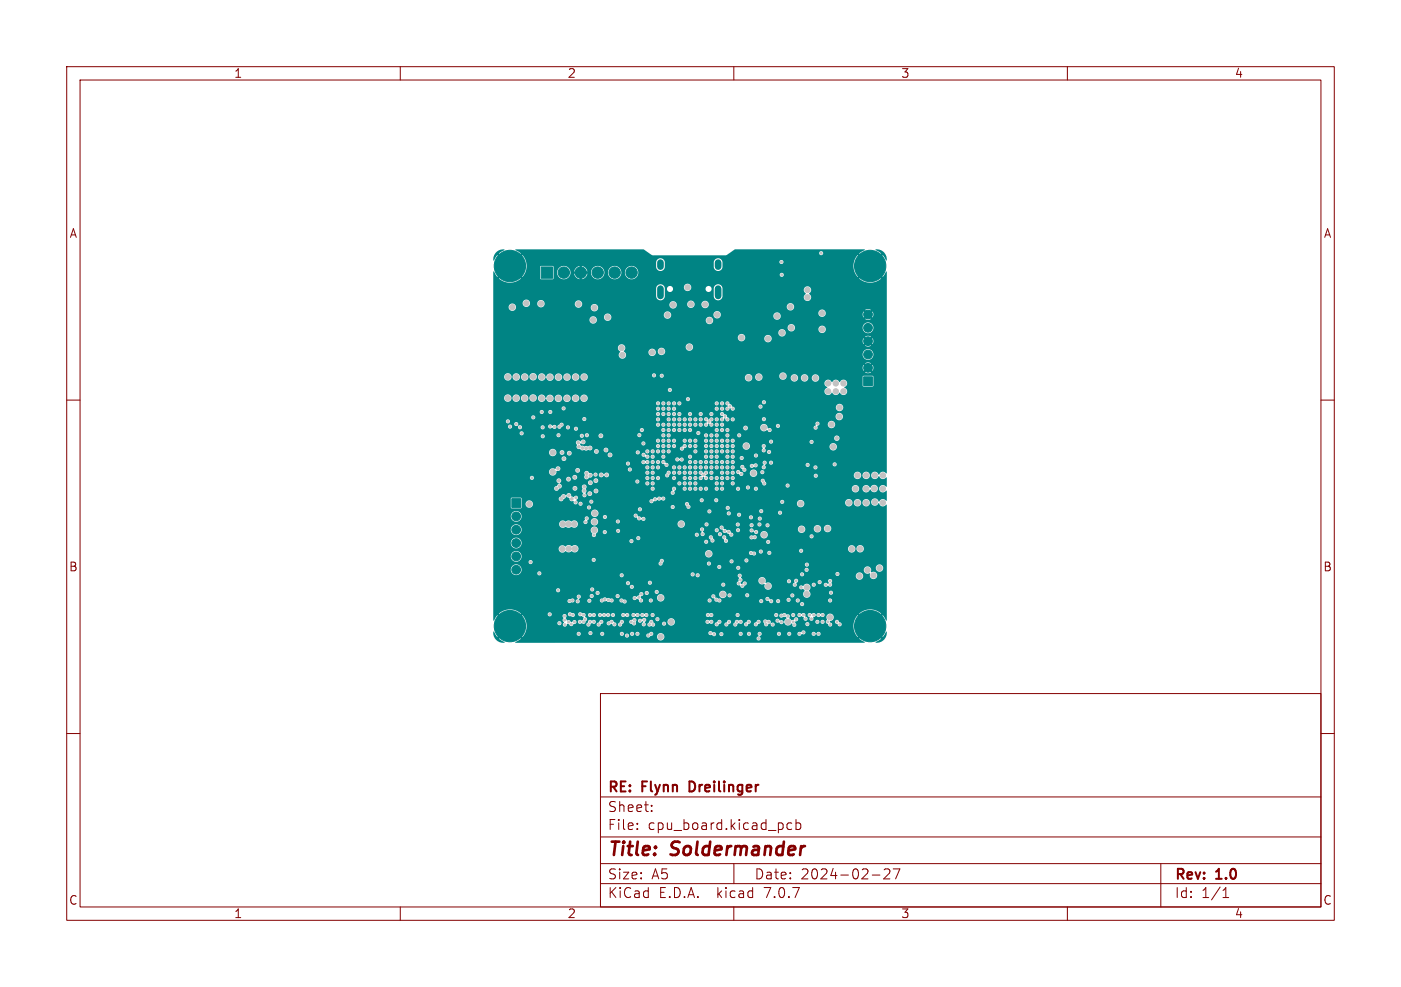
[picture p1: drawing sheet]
<svg xmlns="http://www.w3.org/2000/svg" width="210mm" height="148mm" viewBox="0 0 210 148" stroke-linecap="round" stroke-linejoin="round" font-family="sans-serif">
<defs><g id="words">
<g font-size="2.8" fill="#840000">
<text x="91" y="128.9">Title:</text>
<text x="100.7" y="128.9">Soldermander</text>
</g>
<g font-size="2.1" fill="#840000">
<text x="91" y="119.2">RE:</text>
<text x="96.3" y="119.2">Flynn</text>
<text x="104" y="119.2">Dreilinger</text>
<text x="91" y="124.7">File:</text>
<text x="91" y="122">Sheet:</text>
<text x="97.1" y="124.7">cpu_board.kicad_pcb</text>
<text x="91" y="134.9">KiCad</text>
<text x="91" y="132.1">Size:</text>
<text x="97.7" y="132.1">A5</text>
<text x="98.7" y="134.9">E.D.A.</text>
<text x="107.6" y="134.9">kicad</text>
<text x="113" y="132.1">Date:</text>
<text x="114.8" y="134.9">7.0.7</text>
<text x="120" y="132.1">2024-02-27</text>
<text x="176" y="132.3">Rev:</text>
<text x="176" y="134.9">Id:</text>
<text x="180.1" y="134.9">1/1</text>
<text x="182.4" y="132.3">1.0</text>
</g>
<g font-size="1.8" fill="#840000">
<text x="35" y="11.9">1</text>
<text x="85" y="11.9">2</text>
<text x="135" y="11.9">3</text>
<text x="185" y="11.9">4</text>
<text x="10.3" y="35.9">A</text>
<text x="198.4" y="35.9">A</text>
<text x="10.3" y="85.9">B</text>
<text x="198.3" y="85.9">B</text>
<text x="10.3" y="135.9">C</text>
<text x="35" y="137.9">1</text>
<text x="85" y="137.9">2</text>
<text x="135" y="137.9">3</text>
<text x="185" y="137.9">4</text>
<text x="198.3" y="135.9">C</text>
</g>
</g></defs>
<g fill="none" stroke="#840000" stroke-width=".15">
<path d="M10 10h190v128h-190zM12 12h186v124h-186zM60 10v2M110 10v2M160 10v2M10 60h2M198 60h2M10 110h2M90 104h108v32h-108zM90 119.5h108M198 110h2M60 136v2"/>
<path d="M90 132.5h108M90 129.5h108M90 125.5h108M95.5 124.2v.2M95.5 123.5v.1M97.7 121.5v.2M97.7 120.8v.1M110 136v2M110 129.5v3M118.7 123.5l-.5-.1-.2 .3v.4l.1 .2h.6M119.3 123.5l.4-.1 .3 .3v.4l-.1 .2h-.6M119.3 122.9v1.5"/>
<path d="M130.7 131.2h1.2M132.5 130.4l.2-.1 .5 .1a.41 .41 0 0 1 .1 .5l-.8 .9h.9M133.9 130.3h1l-.7 1.5M160 136v2M174 129.5v6.5M183.3 134.6h.9M183.3 133.5l.4-.4v1.5"/>
</g>
<path d="M120.5 126.9h.2" fill="none" stroke="#840000" stroke-width=".4"/>
<path d="M103.7 117.2h-.4v1.5h.4" fill="none" stroke="#840000" stroke-width=".3"/>
<g fill="#008484" stroke="#008484" stroke-width=".15">
<path d="M76.7 74.8h1.3v1.3h-1.3z"/>
<path d="M81.1 40h1.7v1.7h-1.7z"/>
<path d="M129.5 56.5h1.3v1.3h-1.3z"/>
<circle cx="76.4" cy="39.9" r="2.35"/>
<circle cx="77.4" cy="85.4" r=".65"/>
<circle cx="77.4" cy="83.4" r=".65"/>
<circle cx="77.4" cy="81.4" r=".65"/>
<circle cx="77.4" cy="79.4" r=".65"/>
<circle cx="77.4" cy="77.4" r=".65"/>
<circle cx="130.4" cy="39.9" r="2.35"/>
<circle cx="76.4" cy="93.9" r="2.35"/>
<circle cx="130.4" cy="93.9" r="2.35"/>
<circle cx="94.7" cy="40.9" r=".85"/>
<circle cx="92.1" cy="40.9" r=".85"/>
<circle cx="89.6" cy="40.9" r=".85"/>
<circle cx="87.1" cy="40.9" r=".85"/>
<circle cx="84.5" cy="40.9" r=".85"/>
<circle cx="130.1" cy="47.2" r=".65"/>
<circle cx="130.1" cy="49.2" r=".65"/>
<circle cx="130.1" cy="51.2" r=".65"/>
<circle cx="130.1" cy="53.2" r=".65"/>
<circle cx="130.1" cy="55.2" r=".65"/>
</g>
<path d="M99 39.4v.6M107.6 39.4v.6M99 43.3v1.1M107.6 43.3v1.1" fill="none" stroke="#008484" stroke-width="1"/>
<g fill="#c2c2c2" stroke="#c2c2c2" stroke-width=".15">
<circle cx="103.3" cy="50.3" r=".15"/>
<circle cx="100.9" cy="78.1" r=".15"/>
<circle cx="95.8" cy="71.3" r=".4"/>
<circle cx="97" cy="73.3" r=".15"/>
<circle cx="107.4" cy="70.9" r=".15"/>
<circle cx="103.3" cy="51" r=".15"/>
<circle cx="105.8" cy="62.1" r=".15"/>
<circle cx="128.1" cy="43.9" r=".4"/>
<circle cx="101.8" cy="66.1" r=".15"/>
<circle cx="126.7" cy="42.5" r=".4"/>
<circle cx="114.4" cy="53.8" r=".4"/>
<circle cx="108.8" cy="75.5" r=".15"/>
<circle cx="106.6" cy="64.5" r=".15"/>
<circle cx="86.2" cy="72.4" r=".2"/>
<circle cx="105" cy="68.5" r=".15"/>
<circle cx="126.3" cy="68.1" r=".4"/>
<circle cx="87.5" cy="72.4" r=".2"/>
<circle cx="100.9" cy="77.4" r=".15"/>
<circle cx="113.5" cy="53.8" r=".4"/>
<circle cx="105" cy="64.5" r=".15"/>
<circle cx="99.6" cy="78.7" r=".15"/>
<circle cx="83.3" cy="74.6" r=".2"/>
<circle cx="105.8" cy="64.5" r=".15"/>
<circle cx="119.3" cy="41.7" r=".4"/>
<circle cx="105" cy="67.7" r=".15"/>
<circle cx="114.5" cy="58.9" r=".4"/>
<circle cx="98.6" cy="70.9" r=".15"/>
<circle cx="92.2" cy="77.6" r=".4"/>
<circle cx="90.5" cy="74.8" r=".2"/>
<circle cx="112.1" cy="47" r=".4"/>
<circle cx="101.8" cy="71.7" r=".15"/>
<circle cx="119.2" cy="94.9" r=".15"/>
<circle cx="125.6" cy="63.7" r=".15"/>
<circle cx="107.4" cy="62.1" r=".15"/>
<circle cx="90.6" cy="68" r=".2"/>
<circle cx="92.2" cy="78.8" r=".4"/>
<circle cx="101.8" cy="66.9" r=".15"/>
<circle cx="112.2" cy="45.4" r=".4"/>
<circle cx="98.6" cy="65.3" r=".15"/>
<circle cx="105.8" cy="75.7" r=".15"/>
<circle cx="127.2" cy="69" r=".4"/>
<circle cx="101.8" cy="67.7" r=".15"/>
<circle cx="102.6" cy="62.1" r=".15"/>
<circle cx="98.6" cy="68.5" r=".15"/>
<circle cx="101.8" cy="61.3" r=".15"/>
<circle cx="120.8" cy="41.7" r=".4"/>
<circle cx="99.4" cy="70.1" r=".15"/>
<circle cx="104.2" cy="65.3" r=".15"/>
<circle cx="115.9" cy="58.9" r=".4"/>
<circle cx="120.1" cy="40.9" r=".4"/>
<circle cx="127.2" cy="68.1" r=".4"/>
<circle cx="104.2" cy="62.1" r=".15"/>
<circle cx="108.2" cy="68.5" r=".15"/>
<circle cx="109.8" cy="60.5" r=".15"/>
<circle cx="113.7" cy="62.2" r=".4"/>
<circle cx="126.3" cy="69" r=".4"/>
<circle cx="103.4" cy="65.3" r=".15"/>
<circle cx="88.9" cy="71.6" r=".15"/>
<circle cx="88.5" cy="73.2" r=".2"/>
<circle cx="88.9" cy="74.8" r=".2"/>
<circle cx="108.2" cy="65.3" r=".15"/>
<circle cx="99.4" cy="62.9" r=".15"/>
<circle cx="119.4" cy="40.2" r=".4"/>
<circle cx="113.1" cy="64.4" r=".2"/>
<circle cx="112.1" cy="48.7" r=".4"/>
<circle cx="105.8" cy="72.5" r=".15"/>
<circle cx="105" cy="65.3" r=".15"/>
<circle cx="120.8" cy="40.2" r=".4"/>
<circle cx="99.6" cy="77.4" r=".15"/>
<circle cx="113.5" cy="52.8" r=".4"/>
<circle cx="101" cy="67.7" r=".15"/>
<circle cx="101.8" cy="65.3" r=".15"/>
<circle cx="99.6" cy="78.1" r=".15"/>
<circle cx="101" cy="68.5" r=".15"/>
<circle cx="128.7" cy="63.7" r=".15"/>
<circle cx="131.6" cy="64" r=".4"/>
<circle cx="125.1" cy="72.5" r=".4"/>
<circle cx="111.9" cy="83.1" r=".2"/>
<circle cx="104.2" cy="68.5" r=".15"/>
<circle cx="109.3" cy="55.3" r=".4"/>
<circle cx="102.6" cy="65.3" r=".15"/>
<circle cx="105" cy="66.1" r=".15"/>
<circle cx="97" cy="60.5" r=".15"/>
<circle cx="99.4" cy="71.7" r=".15"/>
<circle cx="108.5" cy="51.1" r=".4"/>
<circle cx="92.2" cy="80.1" r=".4"/>
<circle cx="105" cy="66.9" r=".15"/>
<circle cx="86.2" cy="74.1" r=".2"/>
<circle cx="100.9" cy="78.7" r=".15"/>
<circle cx="105" cy="72.5" r=".15"/>
<circle cx="109.8" cy="73.3" r=".15"/>
<circle cx="114.4" cy="52.8" r=".4"/>
<circle cx="99.4" cy="70.9" r=".15"/>
<circle cx="112" cy="71.9" r=".15"/>
<circle cx="124.9" cy="67" r=".4"/>
<circle cx="132.3" cy="71.3" r=".4"/>
<circle cx="118.5" cy="46" r=".4"/>
<circle cx="128.5" cy="75.4" r=".4"/>
<circle cx="128.5" cy="71.3" r=".4"/>
<circle cx="131.1" cy="71.3" r=".4"/>
<circle cx="117.2" cy="49.9" r=".4"/>
<circle cx="128.2" cy="73.3" r=".4"/>
<circle cx="132.3" cy="75.4" r=".4"/>
<circle cx="129.8" cy="73.3" r=".4"/>
<circle cx="131.1" cy="75.3" r=".4"/>
<circle cx="116.5" cy="47.4" r=".4"/>
<circle cx="131" cy="73.3" r=".4"/>
<circle cx="112.2" cy="56.6" r=".4"/>
<circle cx="132.3" cy="73.3" r=".4"/>
<circle cx="118.6" cy="49.1" r=".4"/>
<circle cx="127.2" cy="75.4" r=".4"/>
<circle cx="115.1" cy="50.8" r=".4"/>
<circle cx="129.8" cy="71.3" r=".4"/>
<circle cx="129.8" cy="75.4" r=".4"/>
<circle cx="106.6" cy="66.9" r=".15"/>
<circle cx="107.4" cy="73.3" r=".15"/>
<circle cx="105.2" cy="75" r=".15"/>
<circle cx="107.4" cy="75" r=".15"/>
<circle cx="105" cy="73.3" r=".15"/>
<circle cx="107.4" cy="72.5" r=".15"/>
<circle cx="105.8" cy="70.9" r=".15"/>
<circle cx="105" cy="70.9" r=".15"/>
<circle cx="105" cy="70.1" r=".15"/>
<circle cx="104.2" cy="66.9" r=".15"/>
<circle cx="102.6" cy="66.1" r=".15"/>
<circle cx="104.2" cy="67.7" r=".15"/>
<circle cx="102.6" cy="66.9" r=".15"/>
<circle cx="103.4" cy="66.1" r=".15"/>
<circle cx="104.2" cy="66.1" r=".15"/>
<circle cx="103.4" cy="66.9" r=".15"/>
<circle cx="103.1" cy="43.1" r=".4"/>
<circle cx="79.3" cy="75.6" r=".4"/>
<circle cx="104.2" cy="72.5" r=".15"/>
<circle cx="108.2" cy="67.7" r=".15"/>
<circle cx="109" cy="65.3" r=".15"/>
<circle cx="105" cy="69.3" r=".15"/>
<circle cx="117.4" cy="56.4" r=".4"/>
<circle cx="113.7" cy="56.5" r=".4"/>
<circle cx="101" cy="66.9" r=".15"/>
<circle cx="111.9" cy="66.9" r=".4"/>
<circle cx="105.8" cy="65.3" r=".15"/>
<circle cx="101.8" cy="63.7" r=".15"/>
<circle cx="120.6" cy="56.7" r=".4"/>
<circle cx="101.8" cy="70.9" r=".15"/>
<circle cx="88.9" cy="48" r=".4"/>
<circle cx="119.1" cy="56.7" r=".4"/>
<circle cx="101" cy="66.1" r=".15"/>
<circle cx="86.7" cy="45.6" r=".4"/>
<circle cx="100.6" cy="93.3" r=".4"/>
<circle cx="105.8" cy="71.7" r=".15"/>
<circle cx="102.1" cy="78.6" r=".4"/>
<circle cx="122.2" cy="56.7" r=".4"/>
<circle cx="105.8" cy="69.3" r=".15"/>
<circle cx="91.1" cy="47.6" r=".4"/>
<circle cx="124.4" cy="92.6" r=".4"/>
<circle cx="111.2" cy="50.6" r=".4"/>
<circle cx="89.1" cy="46.1" r=".4"/>
<circle cx="112.1" cy="73.1" r=".15"/>
<circle cx="116.5" cy="93.1" r=".15"/>
<circle cx="108.2" cy="71.7" r=".15"/>
<circle cx="103.4" cy="64.5" r=".15"/>
<circle cx="109" cy="62.9" r=".15"/>
<circle cx="101" cy="64.5" r=".15"/>
<circle cx="85.2" cy="82.3" r=".4"/>
<circle cx="78.9" cy="45.5" r=".4"/>
<circle cx="114.5" cy="64.1" r=".4"/>
<circle cx="112.9" cy="71" r=".4"/>
<circle cx="76.8" cy="46.1" r=".4"/>
<circle cx="99" cy="89.6" r=".4"/>
<circle cx="124.1" cy="79.3" r=".4"/>
<circle cx="84.3" cy="82.3" r=".4"/>
<circle cx="105.8" cy="62.9" r=".15"/>
<circle cx="120.2" cy="79.4" r=".4"/>
<circle cx="125.8" cy="61.1" r=".4"/>
<circle cx="120" cy="75.5" r=".4"/>
<circle cx="86.2" cy="82.3" r=".4"/>
<circle cx="106.6" cy="65.3" r=".15"/>
<circle cx="101.8" cy="64.5" r=".15"/>
<circle cx="105.8" cy="66.1" r=".15"/>
<circle cx="122.5" cy="79.3" r=".4"/>
<circle cx="124.6" cy="63.7" r=".4"/>
<circle cx="99" cy="95.5" r=".4"/>
<circle cx="81.1" cy="45.5" r=".4"/>
<circle cx="107.4" cy="62.9" r=".15"/>
<circle cx="111.8" cy="64.2" r=".2"/>
<circle cx="109.8" cy="62.9" r=".15"/>
<circle cx="105.7" cy="45.7" r=".4"/>
<circle cx="100.9" cy="45.7" r=".4"/>
<circle cx="103.3" cy="52" r=".4"/>
<circle cx="100.1" cy="47.2" r=".4"/>
<circle cx="107.5" cy="47.2" r=".4"/>
<circle cx="106.3" cy="48.1" r=".4"/>
<circle cx="88.5" cy="72.4" r=".2"/>
<circle cx="84.4" cy="78.6" r=".4"/>
<circle cx="88.4" cy="74" r=".2"/>
<circle cx="86.2" cy="73.2" r=".2"/>
<circle cx="84.2" cy="67.9" r=".2"/>
<circle cx="86.2" cy="71.6" r=".2"/>
<circle cx="82.9" cy="67.9" r=".4"/>
<circle cx="85.7" cy="74.8" r=".2"/>
<circle cx="89.1" cy="78.2" r=".4"/>
<circle cx="85.2" cy="78.6" r=".4"/>
<circle cx="84.1" cy="74.8" r=".2"/>
<circle cx="82.9" cy="70.8" r=".4"/>
<circle cx="86.1" cy="78.6" r=".4"/>
<circle cx="89.1" cy="79.5" r=".4"/>
<circle cx="89.2" cy="77" r=".4"/>
<circle cx="103.6" cy="45.6" r=".4"/>
<circle cx="115.1" cy="87.9" r=".4"/>
<circle cx="114.2" cy="87.1" r=".4"/>
<circle cx="105.8" cy="73.3" r=".15"/>
<circle cx="120.9" cy="89.1" r=".4"/>
<circle cx="130.9" cy="86.3" r=".4"/>
<circle cx="131.8" cy="85.2" r=".4"/>
<circle cx="119.3" cy="87.1" r=".15"/>
<circle cx="120.9" cy="88.1" r=".4"/>
<circle cx="130" cy="85.5" r=".4"/>
<circle cx="123.2" cy="47" r=".4"/>
<circle cx="123.2" cy="49.4" r=".4"/>
<circle cx="121" cy="44.6" r=".4"/>
<circle cx="121" cy="43.5" r=".4"/>
<circle cx="119.1" cy="87.7" r=".15"/>
<circle cx="128.8" cy="86.4" r=".4"/>
<circle cx="123.1" cy="38" r=".15"/>
<circle cx="127.7" cy="82.3" r=".4"/>
<circle cx="117.1" cy="39.3" r=".15"/>
<circle cx="107.4" cy="93.6" r=".15"/>
<circle cx="107.4" cy="79.5" r=".15"/>
<circle cx="109" cy="70.1" r=".15"/>
<circle cx="109.2" cy="77" r=".15"/>
<circle cx="97" cy="67.7" r=".15"/>
<circle cx="115" cy="89.8" r=".15"/>
<circle cx="108.1" cy="95.1" r=".15"/>
<circle cx="107.4" cy="68.5" r=".15"/>
<circle cx="117.3" cy="75.3" r=".15"/>
<circle cx="118.9" cy="93.3" r=".15"/>
<circle cx="108.2" cy="70.9" r=".15"/>
<circle cx="125.5" cy="86.1" r=".15"/>
<circle cx="114.8" cy="93.6" r=".15"/>
<circle cx="109" cy="70.9" r=".15"/>
<circle cx="119.8" cy="95" r=".15"/>
<circle cx="107.4" cy="71.7" r=".15"/>
<circle cx="121.7" cy="80.4" r=".15"/>
<circle cx="110.6" cy="73.3" r=".15"/>
<circle cx="115" cy="78.8" r=".15"/>
<circle cx="120.4" cy="94.8" r=".15"/>
<circle cx="105.8" cy="70.1" r=".15"/>
<circle cx="119.3" cy="92.9" r=".15"/>
<circle cx="111.1" cy="71.1" r=".15"/>
<circle cx="106.6" cy="70.1" r=".15"/>
<circle cx="117.1" cy="93.3" r=".15"/>
<circle cx="106.6" cy="71.7" r=".15"/>
<circle cx="106.8" cy="81.1" r=".15"/>
<circle cx="119.1" cy="93.7" r=".15"/>
<circle cx="114.7" cy="93.2" r=".15"/>
<circle cx="116.8" cy="95" r=".15"/>
<circle cx="109.8" cy="72.5" r=".15"/>
<circle cx="123.3" cy="93.3" r=".15"/>
<circle cx="103.1" cy="59.9" r=".15"/>
<circle cx="122.9" cy="87.3" r=".15"/>
<circle cx="101.8" cy="70.1" r=".15"/>
<circle cx="124.6" cy="88.9" r=".15"/>
<circle cx="114.6" cy="72.5" r=".15"/>
<circle cx="120.1" cy="82.6" r=".15"/>
<circle cx="124.4" cy="87.1" r=".15"/>
<circle cx="102.6" cy="70.1" r=".15"/>
<circle cx="122.7" cy="95" r=".15"/>
<circle cx="97" cy="68.5" r=".15"/>
<circle cx="114.1" cy="90.1" r=".15"/>
<circle cx="93.2" cy="95" r=".15"/>
<circle cx="95.1" cy="89.7" r=".15"/>
<circle cx="95.9" cy="76.4" r=".15"/>
<circle cx="97.8" cy="67.7" r=".15"/>
<circle cx="97.6" cy="93.3" r=".15"/>
<circle cx="102.2" cy="68.9" r=".15"/>
<circle cx="103.2" cy="76" r=".15"/>
<circle cx="100.8" cy="73.9" r=".15"/>
<circle cx="104.2" cy="69.3" r=".15"/>
<circle cx="94.6" cy="93.3" r=".15"/>
<circle cx="105" cy="71.7" r=".15"/>
<circle cx="128.9" cy="82.3" r=".4"/>
<circle cx="122" cy="92.2" r=".15"/>
<circle cx="114.5" cy="80.2" r=".4"/>
<circle cx="103.4" cy="73.3" r=".15"/>
<circle cx="104.2" cy="73.3" r=".15"/>
<circle cx="124.4" cy="90" r=".15"/>
<circle cx="97.9" cy="93.7" r=".15"/>
<circle cx="104.2" cy="71.7" r=".15"/>
<circle cx="103.4" cy="72.5" r=".15"/>
<circle cx="123.3" cy="92.2" r=".15"/>
<circle cx="103" cy="75.6" r=".15"/>
<circle cx="100.8" cy="76" r=".15"/>
<circle cx="95.6" cy="95" r=".15"/>
<circle cx="103.4" cy="70.9" r=".15"/>
<circle cx="98.4" cy="88.8" r=".15"/>
<circle cx="103.8" cy="86.1" r=".15"/>
<circle cx="103.4" cy="71.7" r=".15"/>
<circle cx="104.6" cy="86.3" r=".15"/>
<circle cx="94.8" cy="95" r=".15"/>
<circle cx="124.4" cy="87.7" r=".15"/>
<circle cx="122" cy="95" r=".15"/>
<circle cx="102.6" cy="71.7" r=".15"/>
<circle cx="122.7" cy="92.2" r=".15"/>
<circle cx="102.6" cy="72.5" r=".15"/>
<circle cx="110.9" cy="86.3" r=".15"/>
<circle cx="111.6" cy="87.5" r=".15"/>
<circle cx="109.1" cy="76.2" r=".15"/>
<circle cx="109" cy="71.7" r=".15"/>
<circle cx="115.8" cy="93.7" r=".15"/>
<circle cx="110.8" cy="77.2" r=".15"/>
<circle cx="97.7" cy="75.2" r=".15"/>
<circle cx="88.4" cy="93.3" r=".15"/>
<circle cx="97.8" cy="71.7" r=".15"/>
<circle cx="97.4" cy="87.4" r=".15"/>
<circle cx="98.5" cy="92.8" r=".15"/>
<circle cx="104.2" cy="70.9" r=".15"/>
<circle cx="99.2" cy="84.1" r=".15"/>
<circle cx="101.5" cy="68.9" r=".15"/>
<circle cx="97.6" cy="95" r=".15"/>
<circle cx="90.3" cy="95" r=".15"/>
<circle cx="96.4" cy="77.8" r=".15"/>
<circle cx="97" cy="72.5" r=".15"/>
<circle cx="92.1" cy="93.6" r=".15"/>
<circle cx="97" cy="71.7" r=".15"/>
<circle cx="100.2" cy="67.7" r=".15"/>
<circle cx="86.9" cy="93.3" r=".15"/>
<circle cx="87" cy="75.5" r=".15"/>
<circle cx="101" cy="71.7" r=".15"/>
<circle cx="125.5" cy="93.3" r=".15"/>
<circle cx="95.3" cy="77.3" r=".15"/>
<circle cx="86.8" cy="95" r=".15"/>
<circle cx="99.4" cy="69.3" r=".15"/>
<circle cx="99.4" cy="67.7" r=".15"/>
<circle cx="96.6" cy="93" r=".15"/>
<circle cx="96.9" cy="88.9" r=".15"/>
<circle cx="98.2" cy="74.9" r=".15"/>
<circle cx="92.9" cy="93.7" r=".15"/>
<circle cx="99.9" cy="69.7" r=".15"/>
<circle cx="87.8" cy="78.3" r=".15"/>
<circle cx="87.7" cy="92.9" r=".15"/>
<circle cx="97.8" cy="68.5" r=".15"/>
<circle cx="86.1" cy="93.3" r=".15"/>
<circle cx="92.6" cy="78.2" r=".15"/>
<circle cx="100.2" cy="70.9" r=".15"/>
<circle cx="120.8" cy="92.8" r=".15"/>
<circle cx="114.1" cy="76.6" r=".15"/>
<circle cx="110.6" cy="78.7" r=".15"/>
<circle cx="111.6" cy="70.5" r=".15"/>
<circle cx="114.3" cy="72.1" r=".15"/>
<circle cx="106.6" cy="80.6" r=".15"/>
<circle cx="109.6" cy="80.2" r=".15"/>
<circle cx="106.9" cy="89.4" r=".15"/>
<circle cx="107.4" cy="89.9" r=".15"/>
<circle cx="112.6" cy="77.6" r=".15"/>
<circle cx="109" cy="67.7" r=".15"/>
<circle cx="106.3" cy="84.5" r=".15"/>
<circle cx="106.6" cy="92.2" r=".15"/>
<circle cx="111.9" cy="84" r=".15"/>
<circle cx="109.8" cy="66.1" r=".15"/>
<circle cx="97" cy="70.9" r=".15"/>
<circle cx="89.7" cy="93.7" r=".15"/>
<circle cx="97.8" cy="70.9" r=".15"/>
<circle cx="93.2" cy="86.3" r=".15"/>
<circle cx="85.6" cy="93.6" r=".15"/>
<circle cx="95" cy="93.5" r=".15"/>
<circle cx="103.4" cy="70.1" r=".15"/>
<circle cx="104.2" cy="70.1" r=".15"/>
<circle cx="96.5" cy="93.6" r=".15"/>
<circle cx="98.6" cy="70.1" r=".15"/>
<circle cx="99.4" cy="74.8" r=".15"/>
<circle cx="99" cy="84.5" r=".15"/>
<circle cx="84.6" cy="93" r=".15"/>
<circle cx="97" cy="70.1" r=".15"/>
<circle cx="91.2" cy="93.5" r=".15"/>
<circle cx="97.8" cy="70.1" r=".15"/>
<circle cx="88.6" cy="75.2" r=".15"/>
<circle cx="89" cy="93.3" r=".15"/>
<circle cx="95.8" cy="89.6" r=".15"/>
<circle cx="95.1" cy="93" r=".15"/>
<circle cx="91.7" cy="93.3" r=".15"/>
<circle cx="97" cy="69.3" r=".15"/>
<circle cx="95.8" cy="77.7" r=".15"/>
<circle cx="90.1" cy="93.3" r=".15"/>
<circle cx="98.6" cy="69.3" r=".15"/>
<circle cx="123.8" cy="87.7" r=".15"/>
<circle cx="122.5" cy="93.3" r=".15"/>
<circle cx="102.6" cy="70.9" r=".15"/>
<circle cx="103.4" cy="69.3" r=".15"/>
<circle cx="95.9" cy="93.1" r=".15"/>
<circle cx="103.4" cy="68.5" r=".15"/>
<circle cx="94" cy="95.3" r=".15"/>
<circle cx="76.5" cy="64" r=".15"/>
<circle cx="97.3" cy="93.7" r=".15"/>
<circle cx="100.4" cy="58.5" r=".15"/>
<circle cx="102.6" cy="62.9" r=".15"/>
<circle cx="87.5" cy="92.2" r=".15"/>
<circle cx="87.6" cy="74.3" r=".15"/>
<circle cx="119.8" cy="92.2" r=".15"/>
<circle cx="108.2" cy="61.3" r=".15"/>
<circle cx="89.3" cy="71.2" r=".15"/>
<circle cx="101" cy="62.9" r=".15"/>
<circle cx="88.7" cy="89.4" r=".15"/>
<circle cx="106.1" cy="92.2" r=".15"/>
<circle cx="110.7" cy="87.5" r=".15"/>
<circle cx="110.6" cy="79.5" r=".15"/>
<circle cx="110.8" cy="65.3" r=".15"/>
<circle cx="112.7" cy="78.8" r=".15"/>
<circle cx="89" cy="80.2" r=".15"/>
<circle cx="86.3" cy="74.6" r=".15"/>
<circle cx="89" cy="92.2" r=".15"/>
<circle cx="88.8" cy="88.4" r=".15"/>
<circle cx="101" cy="62.1" r=".15"/>
<circle cx="120.2" cy="90.6" r=".15"/>
<circle cx="114.5" cy="66.9" r=".15"/>
<circle cx="108.2" cy="62.9" r=".15"/>
<circle cx="120.2" cy="86.1" r=".15"/>
<circle cx="106.4" cy="90" r=".15"/>
<circle cx="112.6" cy="80.6" r=".15"/>
<circle cx="109" cy="66.9" r=".15"/>
<circle cx="114.6" cy="69.4" r=".15"/>
<circle cx="108.8" cy="81.1" r=".15"/>
<circle cx="108.4" cy="87.7" r=".15"/>
<circle cx="119.6" cy="90" r=".15"/>
<circle cx="109.8" cy="61.3" r=".15"/>
<circle cx="121.4" cy="92.2" r=".15"/>
<circle cx="109" cy="66.1" r=".15"/>
<circle cx="121.1" cy="69.7" r=".15"/>
<circle cx="125.9" cy="93.6" r=".15"/>
<circle cx="101" cy="70.1" r=".15"/>
<circle cx="109" cy="60.5" r=".15"/>
<circle cx="118.9" cy="92.2" r=".15"/>
<circle cx="120.1" cy="88.1" r=".15"/>
<circle cx="120.4" cy="92.2" r=".15"/>
<circle cx="109" cy="61.3" r=".15"/>
<circle cx="125.8" cy="62.5" r=".4"/>
<circle cx="125.4" cy="65.7" r=".25"/>
<circle cx="85" cy="59.7" r=".4"/>
<circle cx="85" cy="56.5" r=".4"/>
<circle cx="86.3" cy="59.7" r=".4"/>
<circle cx="86.3" cy="56.5" r=".4"/>
<circle cx="87.5" cy="59.7" r=".4"/>
<circle cx="87.6" cy="56.5" r=".4"/>
<circle cx="93.2" cy="52.2" r=".4"/>
<circle cx="99.2" cy="52.7" r=".4"/>
<circle cx="93.3" cy="53.2" r=".4"/>
<circle cx="97.8" cy="52.8" r=".4"/>
<circle cx="76.1" cy="56.5" r=".4"/>
<circle cx="76.1" cy="59.7" r=".4"/>
<circle cx="77.4" cy="56.5" r=".4"/>
<circle cx="77.4" cy="59.7" r=".4"/>
<circle cx="78.6" cy="59.7" r=".4"/>
<circle cx="78.7" cy="56.5" r=".4"/>
<circle cx="79.9" cy="59.7" r=".4"/>
<circle cx="79.9" cy="56.5" r=".4"/>
<circle cx="81.2" cy="59.7" r=".4"/>
<circle cx="81.2" cy="56.5" r=".4"/>
<circle cx="95.7" cy="80.7" r=".15"/>
<circle cx="98.6" cy="67.7" r=".15"/>
<circle cx="93.2" cy="93.3" r=".15"/>
<circle cx="82.4" cy="56.6" r=".4"/>
<circle cx="82.4" cy="59.7" r=".4"/>
<circle cx="84.7" cy="93.7" r=".15"/>
<circle cx="97.8" cy="73.3" r=".15"/>
<circle cx="83.9" cy="93.5" r=".15"/>
<circle cx="98.6" cy="71.7" r=".15"/>
<circle cx="94.7" cy="81.1" r=".15"/>
<circle cx="85.4" cy="90.1" r=".15"/>
<circle cx="83.7" cy="65.3" r=".15"/>
<circle cx="99.4" cy="60.5" r=".15"/>
<circle cx="88.4" cy="92.2" r=".15"/>
<circle cx="89.6" cy="88.9" r=".15"/>
<circle cx="100" cy="71.3" r=".15"/>
<circle cx="100.2" cy="61.3" r=".15"/>
<circle cx="98.8" cy="74.8" r=".15"/>
<circle cx="83.9" cy="64" r=".15"/>
<circle cx="100.2" cy="60.5" r=".15"/>
<circle cx="85.9" cy="92.2" r=".15"/>
<circle cx="83.7" cy="59.7" r=".4"/>
<circle cx="83.7" cy="56.6" r=".4"/>
<circle cx="101" cy="61.3" r=".15"/>
<circle cx="83.7" cy="88.5" r=".15"/>
<circle cx="83.1" cy="64" r=".15"/>
<circle cx="85.8" cy="90" r=".15"/>
<circle cx="104.5" cy="80.2" r=".15"/>
<circle cx="103.4" cy="62.9" r=".15"/>
<circle cx="88.3" cy="90.1" r=".15"/>
<circle cx="81.3" cy="64.1" r=".15"/>
<circle cx="84.6" cy="92.4" r=".15"/>
<circle cx="87" cy="92.1" r=".15"/>
<circle cx="101" cy="60.5" r=".15"/>
<circle cx="101.8" cy="60.5" r=".15"/>
<circle cx="86.3" cy="75.3" r=".15"/>
<circle cx="85.4" cy="92.1" r=".15"/>
<circle cx="104.2" cy="63.7" r=".15"/>
<circle cx="96.1" cy="89.1" r=".15"/>
<circle cx="96.1" cy="90" r=".15"/>
<circle cx="96.3" cy="92.2" r=".15"/>
<circle cx="105" cy="63.7" r=".15"/>
<circle cx="107" cy="95.1" r=".15"/>
<circle cx="113.3" cy="69.8" r=".15"/>
<circle cx="112.7" cy="69.9" r=".15"/>
<circle cx="106.6" cy="93.3" r=".15"/>
<circle cx="109.8" cy="68.5" r=".15"/>
<circle cx="97.2" cy="95.3" r=".15"/>
<circle cx="82.4" cy="92.1" r=".15"/>
<circle cx="77.9" cy="64.1" r=".15"/>
<circle cx="105" cy="62.9" r=".15"/>
<circle cx="96.9" cy="92.2" r=".15"/>
<circle cx="112.7" cy="79.5" r=".15"/>
<circle cx="113.3" cy="73.3" r=".15"/>
<circle cx="106.5" cy="94.9" r=".15"/>
<circle cx="105.3" cy="80.1" r=".15"/>
<circle cx="109.8" cy="69.3" r=".15"/>
<circle cx="108.6" cy="80.6" r=".15"/>
<circle cx="105" cy="62.1" r=".15"/>
<circle cx="79.7" cy="71.7" r=".15"/>
<circle cx="95.6" cy="92.2" r=".15"/>
<circle cx="78.2" cy="65" r=".15"/>
<circle cx="89" cy="84" r=".15"/>
<circle cx="109.8" cy="67.7" r=".15"/>
<circle cx="106.1" cy="93.3" r=".15"/>
<circle cx="110.7" cy="85.2" r=".15"/>
<circle cx="114" cy="82.7" r=".15"/>
<circle cx="107.8" cy="90" r=".15"/>
<circle cx="113.3" cy="79.8" r=".15"/>
<circle cx="111" cy="87" r=".15"/>
<circle cx="109.8" cy="66.9" r=".15"/>
<circle cx="106.6" cy="63.7" r=".15"/>
<circle cx="97.6" cy="90" r=".15"/>
<circle cx="99.5" cy="93.5" r=".15"/>
<circle cx="97.8" cy="92.2" r=".15"/>
<circle cx="106.6" cy="62.9" r=".15"/>
<circle cx="117.2" cy="41.2" r=".15"/>
<circle cx="101" cy="73.3" r=".15"/>
<circle cx="122.3" cy="64.1" r=".15"/>
<circle cx="115.4" cy="64.5" r=".15"/>
<circle cx="114.5" cy="70.1" r=".15"/>
<circle cx="109" cy="64.5" r=".15"/>
<circle cx="114.5" cy="62.9" r=".15"/>
<circle cx="115.6" cy="66.2" r=".15"/>
<circle cx="121.7" cy="66.3" r=".15"/>
<circle cx="107.4" cy="66.1" r=".15"/>
<circle cx="88.5" cy="71.3" r=".2"/>
<circle cx="100.2" cy="65.3" r=".15"/>
<circle cx="101" cy="63.7" r=".15"/>
<circle cx="85.3" cy="68" r=".2"/>
<circle cx="98.6" cy="66.9" r=".15"/>
<circle cx="90.1" cy="71.2" r=".2"/>
<circle cx="98.6" cy="60.5" r=".15"/>
<circle cx="86.8" cy="67" r=".2"/>
<circle cx="93.2" cy="90" r=".15"/>
<circle cx="107.4" cy="60.5" r=".15"/>
<circle cx="81.4" cy="65.4" r=".15"/>
<circle cx="82.5" cy="61.8" r=".15"/>
<circle cx="94" cy="92.2" r=".15"/>
<circle cx="84.5" cy="61.2" r=".15"/>
<circle cx="91.2" cy="90" r=".15"/>
<circle cx="90.7" cy="77.5" r=".15"/>
<circle cx="108.2" cy="60.5" r=".15"/>
<circle cx="90.1" cy="65.4" r=".2"/>
<circle cx="98.6" cy="61.3" r=".15"/>
<circle cx="99.4" cy="61.3" r=".15"/>
<circle cx="87.9" cy="67.2" r=".2"/>
<circle cx="81.2" cy="61.8" r=".15"/>
<circle cx="86.6" cy="90.2" r=".15"/>
<circle cx="93.4" cy="92.2" r=".15"/>
<circle cx="107.4" cy="61.3" r=".15"/>
<circle cx="82.5" cy="64" r=".15"/>
<circle cx="90.8" cy="67.5" r=".2"/>
<circle cx="84.5" cy="68.8" r=".2"/>
<circle cx="87.3" cy="67.2" r=".2"/>
<circle cx="98.6" cy="62.1" r=".15"/>
<circle cx="88.4" cy="67.2" r=".2"/>
<circle cx="99.4" cy="62.1" r=".15"/>
<circle cx="100.2" cy="62.1" r=".15"/>
<circle cx="86.7" cy="66.4" r=".2"/>
<circle cx="101.8" cy="62.1" r=".15"/>
<circle cx="95.6" cy="67.8" r=".15"/>
<circle cx="90.2" cy="90" r=".15"/>
<circle cx="99.2" cy="56.3" r=".15"/>
<circle cx="103.4" cy="62.1" r=".15"/>
<circle cx="88" cy="65.3" r=".15"/>
<circle cx="89.9" cy="92.2" r=".15"/>
<circle cx="92.6" cy="89.4" r=".15"/>
<circle cx="79.9" cy="62.6" r=".15"/>
<circle cx="106.6" cy="62.1" r=".15"/>
<circle cx="92.6" cy="79.6" r=".15"/>
<circle cx="93.6" cy="90.2" r=".15"/>
<circle cx="98.6" cy="62.9" r=".15"/>
<circle cx="89.4" cy="67.7" r=".2"/>
<circle cx="87.4" cy="66.3" r=".2"/>
<circle cx="100.2" cy="62.9" r=".15"/>
<circle cx="87.6" cy="62.8" r=".15"/>
<circle cx="96.4" cy="69.3" r=".15"/>
<circle cx="90.6" cy="92.2" r=".15"/>
<circle cx="101.8" cy="62.9" r=".15"/>
<circle cx="102.2" cy="67.3" r=".15"/>
<circle cx="95.5" cy="72.2" r=".15"/>
<circle cx="76.1" cy="63.2" r=".15"/>
<circle cx="104.2" cy="62.9" r=".15"/>
<circle cx="95" cy="92.2" r=".15"/>
<circle cx="98.6" cy="63.7" r=".15"/>
<circle cx="91.4" cy="68.2" r=".2"/>
<circle cx="83.9" cy="72.9" r=".2"/>
<circle cx="99.4" cy="63.7" r=".15"/>
<circle cx="100.2" cy="63.7" r=".15"/>
<circle cx="83.6" cy="70.3" r=".2"/>
<circle cx="102.6" cy="63.7" r=".15"/>
<circle cx="84.2" cy="63.7" r=".15"/>
<circle cx="86.8" cy="89.5" r=".15"/>
<circle cx="91.9" cy="92.2" r=".15"/>
<circle cx="87.9" cy="77.7" r=".15"/>
<circle cx="90.7" cy="79.8" r=".15"/>
<circle cx="86.3" cy="64.3" r=".15"/>
<circle cx="91.2" cy="92.2" r=".15"/>
<circle cx="87.2" cy="65.4" r=".15"/>
<circle cx="90.7" cy="89.9" r=".15"/>
<circle cx="103.4" cy="63.7" r=".15"/>
<circle cx="105.8" cy="63.7" r=".15"/>
<circle cx="80.8" cy="86" r=".15"/>
<circle cx="77.4" cy="63.6" r=".15"/>
<circle cx="115.6" cy="90.2" r=".15"/>
<circle cx="115.6" cy="69.4" r=".15"/>
<circle cx="107.4" cy="63.7" r=".15"/>
<circle cx="121" cy="84.7" r=".15"/>
<circle cx="115.3" cy="67.8" r=".15"/>
<circle cx="120.9" cy="85.5" r=".15"/>
<circle cx="108.2" cy="63.7" r=".15"/>
<circle cx="116.4" cy="92.2" r=".15"/>
<circle cx="83.4" cy="73.3" r=".2"/>
<circle cx="95.8" cy="65.3" r=".15"/>
<circle cx="96.2" cy="64.5" r=".15"/>
<circle cx="84.5" cy="74.4" r=".2"/>
<circle cx="83.8" cy="72.1" r=".2"/>
<circle cx="99.4" cy="64.5" r=".15"/>
<circle cx="85.2" cy="71.9" r=".2"/>
<circle cx="100.2" cy="64.5" r=".15"/>
<circle cx="102.6" cy="64.5" r=".15"/>
<circle cx="91.7" cy="90" r=".15"/>
<circle cx="85.1" cy="64.1" r=".15"/>
<circle cx="108.7" cy="62.4" r=".15"/>
<circle cx="116.6" cy="90.1" r=".15"/>
<circle cx="116.6" cy="63.9" r=".15"/>
<circle cx="118.3" cy="87.2" r=".15"/>
<circle cx="122" cy="87.7" r=".15"/>
<circle cx="107.4" cy="64.5" r=".15"/>
<circle cx="114.5" cy="67.5" r=".15"/>
<circle cx="114.5" cy="60.3" r=".15"/>
<circle cx="108.2" cy="64.5" r=".15"/>
<circle cx="94.1" cy="69.5" r=".15"/>
<circle cx="87.9" cy="71" r=".2"/>
<circle cx="99.4" cy="65.3" r=".15"/>
<circle cx="85.3" cy="74.3" r=".2"/>
<circle cx="107.4" cy="65.3" r=".15"/>
<circle cx="86.6" cy="70.5" r=".2"/>
<circle cx="96.4" cy="66.5" r=".15"/>
<circle cx="98.6" cy="66.1" r=".15"/>
<circle cx="87.6" cy="73" r=".2"/>
<circle cx="89.3" cy="73.6" r=".2"/>
<circle cx="99.4" cy="66.1" r=".15"/>
<circle cx="100.2" cy="66.1" r=".15"/>
<circle cx="87.6" cy="73.6" r=".2"/>
<circle cx="117.1" cy="92.3" r=".15"/>
<circle cx="106.6" cy="66.1" r=".15"/>
<circle cx="111.2" cy="68.7" r=".15"/>
<circle cx="108.2" cy="66.1" r=".15"/>
<circle cx="122.2" cy="70.1" r=".15"/>
<circle cx="122.5" cy="63.5" r=".15"/>
<circle cx="94.4" cy="70.4" r=".15"/>
<circle cx="90.9" cy="71.2" r=".2"/>
<circle cx="99.4" cy="66.9" r=".15"/>
<circle cx="89.3" cy="72.1" r=".2"/>
<circle cx="100.2" cy="66.9" r=".15"/>
<circle cx="87.9" cy="71.5" r=".2"/>
<circle cx="109.3" cy="93.3" r=".15"/>
<circle cx="105.9" cy="78.6" r=".15"/>
<circle cx="105.9" cy="81.2" r=".15"/>
<circle cx="105.8" cy="66.9" r=".15"/>
<circle cx="113.9" cy="77.8" r=".15"/>
<circle cx="117.6" cy="92.2" r=".15"/>
<circle cx="118.8" cy="89.3" r=".15"/>
<circle cx="107.4" cy="66.9" r=".15"/>
<circle cx="108.2" cy="66.9" r=".15"/>
<circle cx="118.2" cy="90" r=".15"/>
<circle cx="125.1" cy="69.6" r=".15"/>
<circle cx="106.3" cy="63.2" r=".15"/>
<circle cx="105.8" cy="67.7" r=".15"/>
<circle cx="108.9" cy="93.6" r=".15"/>
<circle cx="109.4" cy="60.9" r=".15"/>
<circle cx="109.7" cy="84.2" r=".15"/>
<circle cx="106.6" cy="67.7" r=".15"/>
<circle cx="116.9" cy="76.9" r=".15"/>
<circle cx="115.1" cy="81.3" r=".15"/>
<circle cx="110.5" cy="93.3" r=".15"/>
<circle cx="113" cy="83" r=".15"/>
<circle cx="110.2" cy="93.7" r=".15"/>
<circle cx="115.3" cy="82.9" r=".15"/>
<circle cx="107.8" cy="85" r=".15"/>
<circle cx="113.8" cy="78.6" r=".15"/>
<circle cx="107.4" cy="67.7" r=".15"/>
<circle cx="88.2" cy="93.7" r=".15"/>
<circle cx="94.7" cy="88" r=".15"/>
<circle cx="88.5" cy="94.9" r=".15"/>
<circle cx="99.4" cy="68.5" r=".15"/>
<circle cx="113.3" cy="68.3" r=".15"/>
<circle cx="113.7" cy="95.7" r=".15"/>
<circle cx="105.8" cy="68.5" r=".15"/>
<circle cx="114.3" cy="70.8" r=".15"/>
<circle cx="113.9" cy="95" r=".15"/>
<circle cx="105.5" cy="71.2" r=".15"/>
<circle cx="106.6" cy="68.5" r=".15"/>
<circle cx="105.2" cy="79.4" r=".15"/>
<circle cx="79.5" cy="84.3" r=".15"/>
<circle cx="111" cy="95" r=".15"/>
<circle cx="109" cy="68.5" r=".15"/>
<circle cx="111.3" cy="70" r=".15"/>
<circle cx="88.3" cy="76.1" r=".15"/>
<circle cx="87.5" cy="93.3" r=".15"/>
<circle cx="97.8" cy="69.3" r=".15"/>
<circle cx="106.6" cy="69.3" r=".15"/>
<circle cx="118.1" cy="72.8" r=".15"/>
<circle cx="118.3" cy="95" r=".15"/>
<circle cx="112" cy="89.3" r=".15"/>
<circle cx="110.6" cy="70.8" r=".15"/>
<circle cx="112.2" cy="93.3" r=".15"/>
<circle cx="107.4" cy="69.3" r=".15"/>
<circle cx="107.8" cy="93.3" r=".15"/>
<circle cx="106.3" cy="76.7" r=".15"/>
<circle cx="108.2" cy="69.3" r=".15"/>
<circle cx="111" cy="93.3" r=".15"/>
<circle cx="109" cy="69.3" r=".15"/>
<circle cx="109.4" cy="89.3" r=".15"/>
<circle cx="107.9" cy="80.1" r=".15"/>
<circle cx="109.2" cy="79.8" r=".15"/>
<circle cx="113.3" cy="93.6" r=".15"/>
<circle cx="107.4" cy="70.1" r=".15"/>
<circle cx="111.8" cy="93.6" r=".15"/>
<circle cx="110.6" cy="92.2" r=".15"/>
<circle cx="108.2" cy="70.1" r=".15"/>
<circle cx="109.8" cy="70.1" r=".15"/>
<circle cx="112.3" cy="95" r=".15"/>
<circle cx="108.6" cy="79.6" r=".15"/>
<circle cx="124.4" cy="93.7" r=".15"/>
<circle cx="101" cy="70.9" r=".15"/>
<circle cx="121.6" cy="92.8" r=".15"/>
<circle cx="108.2" cy="79.1" r=".15"/>
<circle cx="106.2" cy="83" r=".4"/>
<circle cx="106.6" cy="70.9" r=".15"/>
<circle cx="118.1" cy="93.3" r=".4"/>
<circle cx="108.4" cy="89.1" r=".4"/>
<circle cx="111.3" cy="87.8" r=".15"/>
<circle cx="109.8" cy="70.9" r=".15"/>
<circle cx="113.7" cy="93.3" r=".15"/>
<circle cx="113.1" cy="80.6" r=".15"/>
<circle cx="118.1" cy="92.4" r=".15"/>
<circle cx="115.2" cy="93.3" r=".15"/>
<circle cx="109.8" cy="71.7" r=".15"/>
<circle cx="112.6" cy="82.9" r=".15"/>
<circle cx="85.2" cy="93.3" r=".15"/>
<circle cx="94.1" cy="87.4" r=".15"/>
<circle cx="97.8" cy="72.5" r=".15"/>
<circle cx="98" cy="56.3" r=".15"/>
<circle cx="101.8" cy="72.5" r=".15"/>
<circle cx="124.1" cy="93.3" r=".15"/>
<circle cx="102.6" cy="73.3" r=".15"/>
<circle cx="121" cy="93.6" r=".15"/>
<circle cx="122.3" cy="71.3" r=".15"/>
<circle cx="108.2" cy="62.1" r=".15"/>
<circle cx="114" cy="61" r=".15"/>
<circle cx="126.4" cy="58.7" r=".4"/>
<circle cx="125.3" cy="57.5" r=".4"/>
<circle cx="126.4" cy="57.5" r=".4"/>
<circle cx="124.1" cy="57.5" r=".4"/>
<circle cx="125.3" cy="58.7" r=".4"/>
<circle cx="124.1" cy="58.7" r=".4"/>
<circle cx="108.2" cy="73.3" r=".15"/>
<circle cx="108.2" cy="72.5" r=".15"/>
<circle cx="96.5" cy="68.2" r=".15"/>
<circle cx="104.7" cy="64.9" r=".15"/>
</g>
<g fill="#008484">
<path d="M74 94.7h.1l.5 .8 .8-.7 .2 .2-.8 .8 .8 .4v.2a1.48 1.48 0 0 1-1.6-1.7z"/>
<path d="M77.3 37.4h19.2l1.4 .9h10.8l.6-.3h13.5a.31 .31 0 0 0 .4 .3 .31 .31 0 0 0 .1-.5 .31 .31 0 0 0-.5 .1l-13.5 .1 .9-.6h19.4v.1l-.8 .5 .7 .8-.1 .2-.8-.8a2.49 2.49 0 0 0 0 3.3l.8-.7 .2 .2-.8 .8a2.5 2.5 0 0 0 3.3 0l-.8-.9 .3-.1 .7 .7 .5-.7 .1-.1v30.2l-.1 .1a.62 .62 0 0 0-.6-.3 .62 .62 0 0 0-.5 .5 .57 .57 0 0 0-.8-.5 .57 .57 0 0 0-.1 1 .57 .57 0 0 0 .9-.3h.1a.62 .62 0 0 0 .5 .4 .62 .62 0 0 0 .6-.2v1.3l-.1 .1a.57 .57 0 0 0-.8-.1 .57 .57 0 0 0 0 .8 .57 .57 0 0 0 .8-.1h.1v1.4l-.1 .1a.61 .61 0 0 0-1.1 .1 .56 .56 0 0 0-.7-.5 .56 .56 0 0 0-.3 .8 .56 .56 0 0 0 .8 .2l.2-.3a.64 .64 0 0 0 .5 .5 .64 .64 0 0 0 .7-.2v17.3h-.1l-.5-.8-.7 .8-.3-.1 .7-.9a2.5 2.5 0 0 0-3.2 0l.7 .9-.2 .1-.7-.8-.2 .2a2.5 2.5 0 0 0 .2 3.1l.8-.7 .2 .2-.8 .8 .8 .4v.2l-52.4-.1 .9-.5-.8-.8 .2-.2 .8 .7 .4-.5h7.7l.1 .2a.31 .31 0 0 0 .4 .1 .31 .31 0 0 0 .1-.4h1.2l.3 .3 .3-.2h1.2a.31 .31 0 0 0 .3 .4 .31 .31 0 0 0 .3-.4h2.3l.2 .3h.6v.1a.31 .31 0 0 0 .5 .1 .31 .31 0 0 0-.1-.5h.3l.1 .2a.31 .31 0 0 0 .3 .2 .31 .31 0 0 0 .3-.4h.1l.3 .4 1.4-.1 .2 .3 .3-.1h1.1a.56 .56 0 0 0 .4 .5 .56 .56 0 0 0 .6-.3h13.9v.2a.33 .33 0 0 0 .6 0 .33 .33 0 0 0-.1-.5l.2-.2 .1-.2h2.3a.31 .31 0 0 0 .3 .4 .31 .31 0 0 0 .3-.4h.9v.2a.31 .31 0 0 0 .4 .2 .31 .31 0 0 0 .2-.4h.9v.2a.35 .35 0 0 0 .4 .1 .35 .35 0 0 0 .3-.2h.3l1.2-.1v.2a.35 .35 0 0 0 .3 .1 .35 .35 0 0 0 .3-.2 .32 .32 0 0 0 .4 .3 .32 .32 0 0 0 .3-.4 .32 .32 0 0 0-.5-.2l-.1 .2-.1-.1a.31 .31 0 0 0-.4-.2 .31 .31 0 0 0-.2 .3h-1a.33 .33 0 0 0-.2-.5 .33 .33 0 0 0-.4 .3 .32 .32 0 0 0-.4 0 .32 .32 0 0 0-.2 .2h-.9v-.1a.31 .31 0 0 0-.4-.2 .31 .31 0 0 0-.2 .3h-.9v-.1a.31 .31 0 0 0-.4-.2 .31 .31 0 0 0-.2 .3h-2.3v-.1a.32 .32 0 0 0-.6-.1 .32 .32 0 0 0 .1 .6l-.3 .3h-13.9a.55 .55 0 0 0-.4-.8h7.1l.1 .3h.4a.34 .34 0 0 0 .4 .2 .34 .34 0 0 0 .2-.3h.5a.3 .3 0 0 0 .4 .3 .3 .3 0 0 0 .2-.4h2.3v.2a.31 .31 0 0 0 .4 .2 .31 .31 0 0 0 .2-.4h.7v.2a.31 .31 0 0 0 .5 .1 .31 .31 0 0 0-.1-.5 .31 .31 0 0 0-.4 .2h-.7v-.1a.31 .31 0 0 0-.3-.2 .31 .31 0 0 0-.3 .3h-2.3a.31 .31 0 0 0-.3-.2 .31 .31 0 0 0-.3 .3h-.5l-.1-.3h-.4a.31 .31 0 0 0-.4-.2 .31 .31 0 0 0-.2 .3h-7.2l-.4 .2-.1 .4h-1.1l.1-.1a.34 .34 0 0 0 .4-.3 .34 .34 0 0 0-.3-.4l-.3 .3a.31 .31 0 0 0-.4 .3h-1.2l.1-.1a.31 .31 0 0 0-.1-.4 .31 .31 0 0 0-.5 .2h-.1l-.1-.1a.31 .31 0 0 0-.3-.2 .31 .31 0 0 0-.3 .3h-.5l-.2 .3h-.3a.31 .31 0 0 0 0-.5 .31 .31 0 0 0-.5 .2h-2.3v-.1a.31 .31 0 0 0-.4-.2 .31 .31 0 0 0-.2 .3h-1.2a.31 .31 0 0 0-.2-.4 .31 .31 0 0 0-.4 .3h-1.2a.31 .31 0 0 0-.4-.1 .31 .31 0 0 0-.2 .2h-7.7l.2-.8v-.7h4.6l.1 .1a.31 .31 0 0 0 .5 .1 .31 .31 0 0 0-.1-.5 .31 .31 0 0 0-.5 .3h-4.6l-.3-.8-.3-.5-.7 .8-.3-.2 .7-.7h4.1l.2 .3h2l.2 .3a.4 .4 0 0 0 .1 .6 .34 .34 0 0 0-.2 .5 .34 .34 0 0 0 .4 .2 .34 .34 0 0 0 .2-.5l.3 .1a.31 .31 0 0 0 .3 .3 .31 .31 0 0 0 .3-.2h2v.1a.31 .31 0 0 0 .4 .2 .31 .31 0 0 0 .2-.3h.9v.1a.36 .36 0 0 0 .5 .1 .36 .36 0 0 0 .2-.3l.8-.1a.38 .38 0 0 0 .4 .2 .38 .38 0 0 0 .3-.1h.2a.31 .31 0 0 0 .3 .3 .31 .31 0 0 0 .3-.2h.2l.1 .1a.35 .35 0 0 0 .4 .1 .35 .35 0 0 0 .2-.4l.2-.2h.8l.2 .2 .2 .1a.36 .36 0 0 0 .5 .2 .36 .36 0 0 0 .1-.6l.1-.1h.2a.31 .31 0 0 0 .3 .3 .31 .31 0 0 0 .3-.2h.1l.1 .1a.31 .31 0 0 0-.1 .5 .31 .31 0 0 0 .5-.1h.2l.1 .1a.41 .41 0 0 0 .6 .1 .3 .3 0 0 0 .4 0 .3 .3 0 0 0 .1-.4h1l.1 .1a.31 .31 0 0 0 .4 .2 .31 .31 0 0 0 0-.5h.4v.1a.55 .55 0 0 0 .9 .2h6.1v.1a.31 .31 0 0 0 .4 .2 .31 .31 0 0 0 .2-.3h.9v.1a.31 .31 0 0 0 .3 .2 .31 .31 0 0 0 .3-.2h.7a.3 .3 0 0 0 .4 .3 .3 .3 0 0 0 .2-.4h1v.1a.31 .31 0 0 0 .4 .2 .31 .31 0 0 0 .2-.3h.9v.1a.31 .31 0 0 0 .4 .2 .31 .31 0 0 0 .2-.3 .35 .35 0 0 0 .4-.4h.4l.2 .3a.31 .31 0 0 0 .2 .4 .31 .31 0 0 0 .4-.3l.3-.1a.31 .31 0 0 0 .4 .4 .31 .31 0 0 0 .2-.4 .31 .31 0 0 0-.5-.1l-.1-.3h.7a.37 .37 0 0 0 .6 .2 .35 .35 0 0 0 .4 .3 .35 .35 0 0 0 .3-.3 .64 .64 0 0 0 .5 .5 .64 .64 0 0 0 .7-.3l.1 .1a.31 .31 0 0 0 .3 .4 .31 .31 0 0 0 .3-.4h1.3v.1a.31 .31 0 0 0 .5 .1 .31 .31 0 0 0-.1-.5 .31 .31 0 0 0-.4 .3h-1.3l-.2-.3h3v.1a.31 .31 0 0 0 .4 .2 .31 .31 0 0 0 .2-.3h.2v.1a.31 .31 0 0 0 .4 .2 .31 .31 0 0 0 .2-.3h.2l.1 .1 .2 .2a.33 .33 0 0 0 .4 .3 .33 .33 0 0 0 .3-.3 .33 .33 0 0 0-.4-.3h.8v.1a.53 .53 0 0 1 .5 .5 .33 .33 0 0 0 .5-.3 .33 .33 0 0 0-.4-.3 .31 .31 0 0 0-.3-.4 .31 .31 0 0 0-.3 .4h-.8v-.2a.56 .56 0 0 0 .5-.7 .56 .56 0 0 0-.7-.3 .56 .56 0 0 0-.2 .8l-.2 .4h-.2v-.2a.31 .31 0 0 0-.4-.2 .31 .31 0 0 0-.2 .4h-.2v-.2a.31 .31 0 0 0-.3-.2 .31 .31 0 0 0-.3 .4l-3-.1a.34 .34 0 0 0 .4-.3 .34 .34 0 0 0-.3-.4 .34 .34 0 0 0-.3 .4l-.2 .1a.43 .43 0 0 1-.4-.2 .43 .43 0 0 1 0-.5l-.1-.1h.3a.31 .31 0 0 0 .3 .3 .31 .31 0 0 0 .3-.3h.3a.46 .46 0 0 0 .7 .2l.3 .2a.32 .32 0 0 0 .1 .5 .32 .32 0 0 0 .5-.3 .32 .32 0 0 0-.4-.3v-.3h.4l.3 .4a.33 .33 0 0 0 .3 .5 .33 .33 0 0 0 .2-.6h.2l.2-.3a.55 .55 0 0 0 .8 .2 .31 .31 0 0 0 .4 0 .31 .31 0 0 0 0-.4 .31 .31 0 0 0-.4 0h-.2a.36 .36 0 0 0-.6 .2 .46 .46 0 0 0-.7-.2 .31 .31 0 0 0-.3-.1 .31 .31 0 0 0-.2 .3h-.4v-.1a.54 .54 0 0 0-.6-.1 .31 .31 0 0 0-.4-.1 .31 .31 0 0 0-.2 .3h-.3v-.1a.31 .31 0 0 0-.4-.2 .31 .31 0 0 0-.2 .3h-.7l-.3-.3-.3 .1a.32 .32 0 0 0-.4 .1 .32 .32 0 0 0 0 .4 .32 .32 0 0 0 .5 0h.1a.21 .21 0 0 1 .3 0 .21 .21 0 0 1 .1 .3l-.4 .4h-.1a.42 .42 0 0 0-.5-.2h-.1a.31 .31 0 0 0-.3-.2 .31 .31 0 0 0-.3 .3h-.7l-.2-.2-.3 .1a.31 .31 0 0 0-.4-.1 .31 .31 0 0 0-.2 .3l-.4-.1a.31 .31 0 0 0-.3-.1 .31 .31 0 0 0-.3 .3l-.3 .1-.1 .2h-.9a.33 .33 0 0 0 .4-.4 .33 .33 0 0 0-.5-.1l-.1 .2-.3 .1-.1 .2h-1l.2-.2a.32 .32 0 0 0 .5 .1 .32 .32 0 0 0 0-.5 .32 .32 0 0 0-.5 .1 .36 .36 0 0 0-.4-.1 .36 .36 0 0 0-.2 .4l-.2 .3-.7-.1a.37 .37 0 0 0 .3-.3 .37 .37 0 0 0-.2-.4l-.3 .2v.2l-.4 .1v.2h-.9a.33 .33 0 0 0 .4-.4 .33 .33 0 0 0-.5-.1l-.1 .2-.3 .1-.1 .2h-6.1l.2-.3h4.5a.38 .38 0 0 0 .7 .1 .31 .31 0 0 0 .5 0 .31 .31 0 0 0-.1-.4 .31 .31 0 0 0-.5 .1 .33 .33 0 0 0-.3-.1 .33 .33 0 0 0-.3 .3h-4.5v-.2a.56 .56 0 0 0-.7-.4 .56 .56 0 0 0-.4 .6l-.6-.1-.3 .3h-1l-.3-.2a.34 .34 0 0 0-.3-.4 .34 .34 0 0 0-.3 .5l-.3 .3h-.2l-.2-.4 .3-.2v-.3h1.3a.31 .31 0 0 0 .5 .3 .31 .31 0 0 0 .1-.5 .31 .31 0 0 0-.5 .1l-.1 .1h-1.3a.31 .31 0 0 0-.3-.2 .31 .31 0 0 0-.3 .3h-.1a.31 .31 0 0 0-.4-.1 .31 .31 0 0 0-.2 .3h-.2v-.1a.36 .36 0 0 0-.3-.3 .36 .36 0 0 0-.4 .3h-.2l-.2 .3h-.8a.33 .33 0 0 0-.4-.3 .33 .33 0 0 0-.2 .4l-.3 .3h-.2l-.1-.3-.2-.1a.41 .41 0 0 0-.4-.3 .41 .41 0 0 0-.4 .2l-.3 .1-.1 .2h-.6a.33 .33 0 0 0-.1-.6 .33 .33 0 0 0-.4 .4l-.3 .2-.1 .2h-.9l.3-.3a.32 .32 0 0 0 .4 0 .32 .32 0 0 0 0-.4 .32 .32 0 0 0-.5 .1 .36 .36 0 0 0-.4-.1 .36 .36 0 0 0-.2 .4l-.2 .3h-2l.1-.1a.3 .3 0 0 0 .4-.3h.2a.39 .39 0 0 0 .7 .2 .42 .42 0 0 0 .6-.4 .31 .31 0 0 0 .1-.3 .31 .31 0 0 0-.2-.3v-.3h.3a.47 .47 0 0 0 .7 .2l.3 .1 .2-.3h.3a.36 .36 0 0 0 .3 .3 .36 .36 0 0 0 .4-.1 .47 .47 0 0 0 .6 0 .36 .36 0 0 0 .6-.2 .34 .34 0 0 0 .4 .3 .34 .34 0 0 0 .3-.3h.9v.1a.51 .51 0 0 0 .7 .1 .31 .31 0 0 0 .3 .1 .31 .31 0 0 0 .2-.3h.3a.46 .46 0 0 0 .7 .2 .37 .37 0 0 0 .6-.2 .55 .55 0 0 0 .8 .2l.2 .1 .3-.3h.3a.31 .31 0 0 0 .3 .3 .31 .31 0 0 0 .3-.3h7.7a.37 .37 0 0 0 .6 .2l.4 .1 .1-.3h3.4a.31 .31 0 0 0 .3 .3 .31 .31 0 0 0 .3-.3h5.1a.3 .3 0 0 0 .5 .2 .3 .3 0 0 0-.1-.5 .3 .3 0 0 0-.4 .3h-5.1v-.1a.31 .31 0 0 0-.4-.2 .31 .31 0 0 0-.2 .3h-3.4v-.1a.41 .41 0 0 0-.6-.1 .3 .3 0 0 0-.3-.1 .3 .3 0 0 0-.2 .3h-7.7v-.1a.31 .31 0 0 0-.3-.2 .31 .31 0 0 0-.3 .3h-.3v-.1a.54 .54 0 0 0-.7-.1 .37 .37 0 0 0-.6 .2 .47 .47 0 0 0-.7-.2 .31 .31 0 0 0-.3-.1 .31 .31 0 0 0-.3 .3h-.3v-.1a.54 .54 0 0 0-.6-.1 .31 .31 0 0 0-.4-.1 .31 .31 0 0 0-.2 .3h-.9v-.1a.35 .35 0 0 0-.4-.2 .35 .35 0 0 0-.3 .3 .47 .47 0 0 0-.7-.2 .39 .39 0 0 0-.6 .1v-.1a.31 .31 0 0 0-.4-.1 .31 .31 0 0 0-.2 .3h-.3v-.1a.41 .41 0 0 0-.6-.1 .31 .31 0 0 0-.4-.1 .31 .31 0 0 0-.2 .3h-.3l-.2-.2h-.3a.32 .32 0 0 0-.5-.1 .32 .32 0 0 0 .2 .5h.2l.2 .1a.35 .35 0 0 1-.1 .5 .35 .35 0 0 1-.4-.1l-.3 .4h-.2a.34 .34 0 0 0-.4-.3 .34 .34 0 0 0-.3 .3h-.1a.54 .54 0 0 0-.7-.3v-.1a.21 .21 0 0 1-.1-.2 .21 .21 0 0 1 .1-.2v-.2l-.1-.2h.3a.4 .4 0 0 0 .5 .3 .32 .32 0 0 0 .5 0 .32 .32 0 0 0 0-.4 .32 .32 0 0 0-.4-.1 .31 .31 0 0 0-.4-.1 .31 .31 0 0 0-.2 .3h-.5l-.3 .3h-1.7v-.1a.31 .31 0 0 0-.1-.5 .31 .31 0 0 0-.4 .3h-4.1l.1-.1a2.49 2.49 0 0 0-3.3 0l.8 .9-.3 .1-.7-.8-.5 .8-.1 .1-.1-2.5h46a.31 .31 0 0 0 .5 .3 .31 .31 0 0 0 0-.5 .31 .31 0 0 0-.5 .1v.1h-46v-.5h11.2a.42 .42 0 0 0 .6 .2l.6-.1a.31 .31 0 0 0 .3 .3 .31 .31 0 0 0 .3-.4h1.1l.1 .1a.31 .31 0 0 0 .3 .2 .31 .31 0 0 0 .2-.4h1.3v.1a.45 .45 0 0 0 .7 .1 .37 .37 0 0 1 .5 .1l.3-.1a.32 .32 0 0 0 .4 .1 .32 .32 0 0 0 .2-.3h.8l.2 .3h.3a.32 .32 0 0 0 .5 .2 .32 .32 0 0 0 .1-.5 .32 .32 0 0 0-.4-.1 .32 .32 0 0 0-.4-.2 .32 .32 0 0 0-.3 .3h-.8l-.3-.3h-.8a.45 .45 0 0 0-.6 0l-.3 .1-.1 .2h-1.3a.31 .31 0 0 0-.3-.2 .31 .31 0 0 0-.3 .3h-1.1l-.2-.3 .3-.1v-.3h1.4a.31 .31 0 0 0 .3 .3 .31 .31 0 0 0 .3-.3h3.3l.2 .3h2.3a.36 .36 0 0 0 .3 .3 .36 .36 0 0 0 .4-.2l.3 .2a.31 .31 0 0 0 .3 .4 .31 .31 0 0 0 .3-.4h.9v.1a.31 .31 0 0 0 .5 .2 .31 .31 0 0 0-.1-.5 .31 .31 0 0 0-.4 .2h-.9l-.3-.4h2.4a.56 .56 0 0 0 .3 .6 .56 .56 0 0 0 .6-.2h6.7v.1a.31 .31 0 0 0 .5 .2 .31 .31 0 0 0-.1-.5 .31 .31 0 0 0-.4 .2h-6.7l.2-.2-.1-.4h7.1a.42 .42 0 0 0 .5 .3v.1a.37 .37 0 0 0 .5 .4l.3 .1 .2-.2h5.7a.31 .31 0 0 0 .4 .3 .31 .31 0 0 0 .1-.5 .31 .31 0 0 0-.5 .1v.1h-5.7l-.1-.3h6.7a.41 .41 0 0 0 .6 .3v.1a.31 .31 0 0 0 .3 .3 .31 .31 0 0 0 .3-.4h.4v.1a.31 .31 0 0 0 .5 .2 .31 .31 0 0 0 .1-.4h1v.1a.31 .31 0 0 0 .3 .2 .31 .31 0 0 0 .3-.3h.8v.1a.31 .31 0 0 0 .3 .2 .31 .31 0 0 0 .3-.3h4.2v.1a.31 .31 0 0 0 .5 .2 .31 .31 0 0 0 0-.5 .31 .31 0 0 0-.5 .2h-4.2v-.1a.31 .31 0 0 0-.4-.2 .31 .31 0 0 0-.2 .3h-.8a.31 .31 0 0 0-.3-.4 .31 .31 0 0 0-.3 .4l-1-.1a.31 .31 0 0 0-.4 0 .31 .31 0 0 0-.2 .2h-.4l-.1-.2h-.4a.31 .31 0 0 0-.3-.4 .31 .31 0 0 0-.4 .3h-6.7l-.7-.2-.1-.3-.2-.2h.8a.56 .56 0 0 0 .5 .6 .56 .56 0 0 0 .6-.4h.2v.1a.31 .31 0 0 0 .3 .2 .31 .31 0 0 0 .3-.3h2a.3 .3 0 0 0 .3 .3 .3 .3 0 0 0 .3-.3h6.2a.3 .3 0 0 0 .5 .2 .3 .3 0 0 0-.1-.5 .3 .3 0 0 0-.4 .3h-6.2a.31 .31 0 0 0-.3-.3 .31 .31 0 0 0-.3 .3h-2l-.1-.1a.31 .31 0 0 0-.3-.2 .31 .31 0 0 0-.2 .3h-.2v-.2a.56 .56 0 0 0-.5-.5 .56 .56 0 0 0-.6 .5h-.9l-.3 .3h-7.1l-.1-.1a.56 .56 0 0 0-.6-.2 .56 .56 0 0 0-.3 .5h-2.4a.28 .28 0 0 1 .3-.3v-.4h.2l.1 .1a.31 .31 0 0 0 .4 .2 .31 .31 0 0 0 .1-.4h.9l.1 .1a.31 .31 0 0 0 .5 .1 .31 .31 0 0 0-.1-.5 .31 .31 0 0 0-.5 .3l-.9-.1a.31 .31 0 0 0-.4-.1 .31 .31 0 0 0-.2 .3h-.2a.36 .36 0 0 0-.5 0 .36 .36 0 0 0-.1 .4l-.4 .2a.31 .31 0 0 0-.4-.1 .31 .31 0 0 0-.2 .3h-2.2h.1a.31 .31 0 0 0 0-.6 .31 .31 0 0 0-.4 .3h-3.3a.31 .31 0 0 0-.3-.3 .31 .31 0 0 0-.3 .3h-1.4a.32 .32 0 0 0-.5-.1 .32 .32 0 0 0 .1 .5l-.3 .4h-.2a.33 .33 0 0 0-.2-.4 .33 .33 0 0 0-.4 .1h-.3l-.1 .2h-11.2v-1.2h15.4a.31 .31 0 0 0 .4 .3 .31 .31 0 0 0 .1-.5 .31 .31 0 0 0-.5 .1v.1h-15.4v-.4h9.5a.31 .31 0 0 0 .3 .3 .31 .31 0 0 0 .2-.4h4.6v.1a.31 .31 0 0 0 .5 .1 .31 .31 0 0 0-.1-.5 .31 .31 0 0 0-.4 .3h-4.6a.3 .3 0 0 0-.3-.2 .3 .3 0 0 0-.2 .3h-9.5v-.5h20.5v.1a.31 .31 0 0 0 .5 .1 .31 .31 0 0 0-.1-.5 .31 .31 0 0 0-.4 .3h-20.5v-.6l19.9 .1a.3 .3 0 0 0 .4 .3 .3 .3 0 0 0 .2-.4h2.7l.3 .3h10.7a.31 .31 0 0 0 .4 .3 .31 .31 0 0 0 .2-.5h1.7l.2 .3h.3a.37 .37 0 0 0 .4 .4 .37 .37 0 0 0 .4-.4 .31 .31 0 0 0 .2-.4 .31 .31 0 0 0-.3-.2 .31 .31 0 0 0-.3 .3 .2 .2 0 0 1-.3-.1 .2 .2 0 0 1 .2-.2l2.5-.1a.61 .61 0 0 0 .9 .5 .58 .58 0 0 0 .3 .8 .58 .58 0 0 0 .8-.3h4.1v.1a.48 .48 0 0 0 .6 .1l.2 .3a.56 .56 0 0 0-.2 .7 .56 .56 0 0 0 .7 .3 .56 .56 0 0 0 .3-.7h2.9v.1a.31 .31 0 0 0 .5 .1 .31 .31 0 0 0-.1-.5 .31 .31 0 0 0-.4 .3h-2.9l-.2-.3a.56 .56 0 0 0 .1-.9h.4v.1a.31 .31 0 0 0 .3 .2 .31 .31 0 0 0 .3-.3h1.2v.1a.36 .36 0 0 0 .6 0 .34 .34 0 0 0 .6 .1 .34 .34 0 0 0-.1-.5 .31 .31 0 0 0 0-.5 .31 .31 0 0 0-.4 0 .31 .31 0 0 0 0 .5l-.1 .2-.1-.1a.31 .31 0 0 0-.3-.1 .31 .31 0 0 0-.2 .3h-1.2a.31 .31 0 0 0-.3-.3 .31 .31 0 0 0-.3 .3l-.5-.1a.75 .75 0 0 0-.9 .3 .31 .31 0 0 0-.3-.1 .31 .31 0 0 0-.2 .3h-4.1v-.4h3.1a.33 .33 0 0 0 .5 .2 .33 .33 0 0 0 .1-.5l.2-.1h3a.31 .31 0 0 0 .4 .3 .31 .31 0 0 0 .1-.5 .31 .31 0 0 0-.5 .1v.1h-3a.32 .32 0 0 0-.1-.5 .32 .32 0 0 0-.4 .1 .32 .32 0 0 0 0 .4l-.3 .4h-3.1l-.1-.1a.68 .68 0 0 0-.8-.2v-.2h3.2v.1a.31 .31 0 0 0 .5 .1 .31 .31 0 0 0-.1-.5 .31 .31 0 0 0-.4 .3l-3.2-.1a.56 .56 0 0 0-.6-.6 .56 .56 0 0 0-.5 .6h-2.4v-.2l-.2-.3 .1-.3-.1-.2h8.8l.3 .3h8.1a.56 .56 0 0 0 .8 .5 .56 .56 0 0 0 .1-.9 .56 .56 0 0 0-.9 .2v.2h-7.9l.1-.3h4.7a.31 .31 0 0 0 .5 .3 .31 .31 0 0 0 0-.6 .31 .31 0 0 0-.5 .2v.1l-4.7-.1a.31 .31 0 0 0-.3-.2 .31 .31 0 0 0-.3 .3h-8.9a.33 .33 0 0 0-.4 .2 .33 .33 0 0 0 .2 .4l-.1 .2v.2l-.3 .4h-1.7a.31 .31 0 0 0-.4-.1 .31 .31 0 0 0-.2 .3h-10.5a.31 .31 0 0 0 0-.6 .31 .31 0 0 0-.5 .3l-2.7-.1a.31 .31 0 0 0-.3-.2 .31 .31 0 0 0-.3 .3h-19.9v-2h2.7v.2a.81 .81 0 0 0 1.4 .4h2.5l.3 .3h12.1a.31 .31 0 0 0 .4 .3 .31 .31 0 0 0 .2-.5h10l.3 .3 .5-.1a.31 .31 0 0 0 .4 .2 .31 .31 0 0 0 .1-.5 .31 .31 0 0 0-.5 .2v.1h-.2a.31 .31 0 0 0-.2-.5 .31 .31 0 0 0-.4 .3h-10.1a.31 .31 0 0 0-.3-.1 .31 .31 0 0 0-.2 .3l-11.9-.1a.31 .31 0 0 0 0-.5 .31 .31 0 0 0-.5 .3h-2.5l.2-.6-.1-.4h29.4a.3 .3 0 0 0 .2 .3 .3 .3 0 0 0 .4-.1h2.3l.2 .3h10a.31 .31 0 0 0 .3 .3 .31 .31 0 0 0 .3-.3h8.3v.1a.62 .62 0 0 0 .9 .4 .55 .55 0 0 0 .2 .8 .55 .55 0 0 0 .8-.4 .55 .55 0 0 0-.5-.7l-.3 .1-.1-.6h.8a.56 .56 0 0 0 .8 .5 .56 .56 0 0 0 .1-.9 .56 .56 0 0 0-.9 .2v.2h-.8a.56 .56 0 0 0-.6-.2 .56 .56 0 0 0-.4 .5h-8.3a.31 .31 0 0 0-.3-.4 .31 .31 0 0 0-.3 .4h-9.9l.1-.1a.31 .31 0 0 0 0-.5 .31 .31 0 0 0-.4 .3l-2.3-.1a.31 .31 0 0 0-.2-.4 .31 .31 0 0 0-.4 .3h-29.4l-.1-.1a.81 .81 0 0 0-.9-.2 .81 .81 0 0 0-.5 .7h-2.7v-1.1h5.3l.3 .3 .2-.1h19v.1a.31 .31 0 0 0 .4 .2 .31 .31 0 0 0 .2-.3h6.7l.2 .3 .3-.1h14.1a.31 .31 0 0 0 .5 .3 .31 .31 0 0 0 .1-.6 .31 .31 0 0 0-.5 .2l-.1 .1h-14.1a.31 .31 0 0 0-.1-.5 .31 .31 0 0 0-.4 .3h-6.7l.2-.3h9.9v.1a.31 .31 0 0 0 .4 .2 .31 .31 0 0 0 .1-.5h1.7v.1a.31 .31 0 0 0 .5 .2 .31 .31 0 0 0-.1-.5 .31 .31 0 0 0-.4 .2h-1.7a.31 .31 0 0 0-.3-.1 .31 .31 0 0 0-.2 .3h-9.9v-.1a.33 .33 0 0 0-.4-.3 .33 .33 0 0 0-.2 .4l-.2 .3h-19a.31 .31 0 0 0 0-.5 .31 .31 0 0 0-.5 .3h-5.3v-.9h2.7v.2a.81 .81 0 0 0 .6 .6 .81 .81 0 0 0 .8-.2h10.7v.1a.31 .31 0 0 0 .5 .1 .31 .31 0 0 0-.1-.5 .31 .31 0 0 0-.4 .3h-10.7l.2-.6-.1-.4h27.6v.2a.56 .56 0 0 0 .7 .4 .56 .56 0 0 0 .4-.7h5.5l.1 .3h.4a.31 .31 0 0 0 .5 0 .31 .31 0 0 0-.2-.5h.6a.31 .31 0 0 0 .3 .3 .31 .31 0 0 0 .3-.1h.7a.31 .31 0 0 0 .4 .3 .31 .31 0 0 0 .1-.5 .31 .31 0 0 0-.5 .2h-.7v-.3h5.5a.31 .31 0 0 0 .5 .2 .31 .31 0 0 0-.1-.5h6.9a.56 .56 0 0 0 .6 .6 .56 .56 0 0 0 .5-.6h.2v.1a.56 .56 0 0 0 .9 .3 .56 .56 0 0 0-.1-.9 .56 .56 0 0 0-.8 .5h-.2v-.1a.56 .56 0 0 0-.6-.4 .56 .56 0 0 0-.5 .5h-7.1l-.2 .3h-5.5a.31 .31 0 0 0-.3-.2 .31 .31 0 0 0-.3 .3h-.8a.35 .35 0 0 0-.4-.1 .35 .35 0 0 0-.2 .3h-5.5a.56 .56 0 0 0-.6-.4 .56 .56 0 0 0-.5 .5h-27.6l-.1-.1a.81 .81 0 0 0-.9-.2 .81 .81 0 0 0-.5 .7h-2.7v-1.1h9.8l.1 .2a.61 .61 0 0 0 1 .1 .79 .79 0 0 0 1 .1 .56 .56 0 0 0 .8 0 .56 .56 0 0 0-.1-.8 .56 .56 0 0 0-.7 0 .85 .85 0 0 0-1.1 0l-.3-.1a.56 .56 0 0 0-.7 .5h-9.8v-.9h2.7v.2a.81 .81 0 0 0 1 .6 .81 .81 0 0 0 .5-1.1l16.3 .1a.3 .3 0 0 0 .2 .3 .3 .3 0 0 0 .3-.3h10.6l.1 .2a.31 .31 0 0 0 .5 .1 .31 .31 0 0 0-.1-.5 .31 .31 0 0 0-.5 .2h-10.6l.1-.1a.31 .31 0 0 0-.3-.3 .31 .31 0 0 0-.4 .3h-16.2l-.4-.4h17.7a.31 .31 0 0 0 .3 .3 .31 .31 0 0 0 .3-.4h10.2l.3 .3a.34 .34 0 0 0 .2 .5 .34 .34 0 0 0 .4-.3 .34 .34 0 0 0-.3-.4l.1-.1h1.4v.2l.2 .1a.33 .33 0 0 0 .1 .4 .33 .33 0 0 0 .5 0h5.7l.1 .1a.31 .31 0 0 0 .5 .1 .31 .31 0 0 0-.1-.5 .31 .31 0 0 0-.5 .3h-5.7v-.3l-.3-.3 .1-.1h3.4l.1 .1a.41 .41 0 0 0 .6 .1 .32 .32 0 0 0 .4-.1 .32 .32 0 0 0-.1-.5 .32 .32 0 0 0-.5 .1 .31 .31 0 0 0-.3 0 .31 .31 0 0 0-.2 .3h-3.4a.31 .31 0 0 0-.3-.3 .31 .31 0 0 0-.3 .3h-1.4l-.1-.1a.31 .31 0 0 0-.3-.2 .31 .31 0 0 0-.3 .3l-10.3-.1a.31 .31 0 0 0-.3-.1 .31 .31 0 0 0-.2 .3l-17.8-.1a.81 .81 0 0 0-1 .8h-2.7v-2h2.7v.2a.81 .81 0 0 0 .8 .6 .81 .81 0 0 0 .8-.7h10.3l.1 .3a.27 .27 0 0 1 .1 .4 .31 .31 0 0 0 .3 .3 .31 .31 0 0 0 .3-.3h14.8l.1 .1a.31 .31 0 0 0 .5 .1 .31 .31 0 0 0-.1-.5 .31 .31 0 0 0-.5 .3h-14.8v-.2l.3-.2h.7a.31 .31 0 0 0 .4 .3 .31 .31 0 0 0 .2-.5h1.4l.1 .1a.31 .31 0 0 0 .4 .2 .31 .31 0 0 0 0-.5h12.1l.3 .4a.31 .31 0 0 0-.1 .5 .31 .31 0 0 0 .5-.2h2a.3 .3 0 0 0 .5 .2 .3 .3 0 0 0-.1-.5 .3 .3 0 0 0-.4 .3h-2l-.3-.4 .2-.2h1.6l.1 .1a.31 .31 0 0 0 .5 .1 .31 .31 0 0 0-.1-.5 .31 .31 0 0 0-.5 .3h-1.6v-.2l-.1-.2h2.5v.2l.4 .1v.1a.35 .35 0 0 0 .2 .4 .35 .35 0 0 0 .4-.1l.4 .3a.31 .31 0 0 0 .3 .4 .31 .31 0 0 0 .3-.3h4.1v.1a.55 .55 0 0 0 .5 .4 .55 .55 0 0 0 .5-.3h6.4a.31 .31 0 0 0 .4 .3 .31 .31 0 0 0 0-.5 .31 .31 0 0 0-.4 .2h-6.4a.56 .56 0 0 0-.3-.8 .56 .56 0 0 0-.7 .6h-4.1l-.1-.3a.21 .21 0 0 1-.3-.3l-.1-.1h.9v.1a.3 .3 0 0 0 .4 .2 .3 .3 0 0 0 .2-.3h1.5l.2 .3 .3-.1 .1 .1a.31 .31 0 0 0 .4 .3 .31 .31 0 0 0 .2-.5 .31 .31 0 0 0-.5 0h-.1l-.1-.2h6.7v.1a.56 .56 0 0 0 .7 .4 .56 .56 0 0 0 .4-.6h1.3a.56 .56 0 0 0 .6 .5 .56 .56 0 0 0 .5-.5h.4v.1a.56 .56 0 0 0 .9 .3 .56 .56 0 0 0-.1-.9 .56 .56 0 0 0-.8 .5h-.4v-.2a.56 .56 0 0 0-.6-.4 .56 .56 0 0 0-.5 .6l-1.3-.1a.56 .56 0 0 0-.6-.4 .56 .56 0 0 0-.5 .6l-6.7-.1a.31 .31 0 0 0-.3 0 .31 .31 0 0 0-.2 .2h-1.5a.31 .31 0 0 0-.3-.3 .31 .31 0 0 0-.3 .3h-1.1l-.2 .1-.5-.4a.31 .31 0 0 0-.3-.4 .31 .31 0 0 0-.3 .3h-2.7l-.3 .3-12.3-.1-.3 .3h-1.4a.31 .31 0 0 0-.3-.1 .31 .31 0 0 0-.3 .3h-.7a.56 .56 0 0 0-.4-.8 .56 .56 0 0 0-.7 .5l-10.3-.1a.81 .81 0 0 0-.8-.8 .81 .81 0 0 0-.8 .8h-2.7v-.8h9.9v.1a.62 .62 0 0 0 1 .3 .67 .67 0 0 0 .9 0 .55 .55 0 0 0 .7 0 .55 .55 0 0 0 .1-.7h1v.1a.31 .31 0 0 0 .3 .2 .31 .31 0 0 0 .3-.4h.4l.1 .2a.56 .56 0 0 0 .4 .4 .56 .56 0 0 0 .5-.2h12.1v.1a.56 .56 0 0 0 .6 .4 .56 .56 0 0 0 .5-.5h2.9v.1a.31 .31 0 0 0 .4 .2 .31 .31 0 0 0 .2-.2h4.1a.3 .3 0 0 0 .3 .3 .3 .3 0 0 0 .3-.2h1.5v.1a.31 .31 0 0 0 .4 .1 .31 .31 0 0 0 .1-.4h.6l.3 .3 .3-.1h.6a.31 .31 0 0 0 .5 .3 .31 .31 0 0 0 .1-.6 .31 .31 0 0 0-.5 .2l-.1 .1h-.6a.31 .31 0 0 0-.2-.5 .31 .31 0 0 0-.4 .3h-.6a.31 .31 0 0 0-.3-.1 .31 .31 0 0 0-.2 .3h-1.5v-.1a.31 .31 0 0 0-.3-.4 .31 .31 0 0 0-.3 .4l-4.1-.1a.31 .31 0 0 0-.3-.3 .31 .31 0 0 0-.3 .3h-2.9a.56 .56 0 0 0-.6-.6 .56 .56 0 0 0-.5 .6h-12.1l.2-.4h2.6a.31 .31 0 0 0 .4 .3 .31 .31 0 0 0 .1-.5 .31 .31 0 0 0-.5 .1v.1h-2.6a.56 .56 0 0 0-.6-.5 .56 .56 0 0 0-.6 .5h-.4l-.1-.1a.34 .34 0 0 0 .2-.5 .34 .34 0 0 0-.5-.1 .34 .34 0 0 0 0 .5l-.2 .3h-1a.69 .69 0 0 0-.9-.1 .67 .67 0 0 0-.8 0 .56 .56 0 0 0-.7-.1 .56 .56 0 0 0-.3 .5h-9.9v-1.2h2.7v.2a.81 .81 0 0 0 1.1 .6 .81 .81 0 0 0 .3-1.2h10.6v.1a.56 .56 0 0 0 .6 .4h1.2a.31 .31 0 0 0 .4 .3 .31 .31 0 0 0 .1-.5h4.1a.41 .41 0 0 0 .5 .3v.1a.35 .35 0 0 0 .2 .3 .35 .35 0 0 0 .4-.1 .32 .32 0 0 0 .5 .2 .32 .32 0 0 0 0-.5h15.7a.3 .3 0 0 0 .2 .3 .3 .3 0 0 0 .3-.1h.8v.1a.31 .31 0 0 0 .5 .1 .31 .31 0 0 0-.1-.5 .31 .31 0 0 0-.4 .3h-.8l.1-.1a.31 .31 0 0 0-.3-.4 .31 .31 0 0 0-.3 .3l-15.9-.1-.3 .2-.2-.2-.3-.1a.33 .33 0 0 0-.2-.4 .33 .33 0 0 0-.4 .3h-4.2a.31 .31 0 0 0-.4 .2h-1.2h.1a.56 .56 0 0 0 .3-.8h16.4l.3 .3h2.6l.3 .3 1.3-.1v.1a.31 .31 0 0 0 .5 .1 .31 .31 0 0 0-.1-.5 .31 .31 0 0 0-.4 .3h-1a.31 .31 0 0 0-.2-.5 .31 .31 0 0 0-.4 .3h-2.5l.2-.1v-.3h7.2l.3 .4 2.5-.1v.1a.31 .31 0 0 0 .5 .1 .31 .31 0 0 0 0-.5 .31 .31 0 0 0-.5 .3l-2.3-.1a.31 .31 0 0 0-.1-.4 .31 .31 0 0 0-.4 .2h-7.2a.31 .31 0 0 0-.3-.2 .31 .31 0 0 0-.3 .3h-16.4v-.1a.56 .56 0 0 0-.7-.1 .56 .56 0 0 0-.3 .5l-10.6-.1a.81 .81 0 0 0-.9-.2 .81 .81 0 0 0-.5 .7h-2.7v-1.3h2.7l.1 .1h1.3l.2-.1v-.5h.6a.55 .55 0 0 0 .8 .5h8.4l.2 .3h7.4a.31 .31 0 0 0 .4 .3 .31 .31 0 0 0 .1-.5 .31 .31 0 0 0-.5 .1v.1h-7.2l.2-.4h11.9a.31 .31 0 0 0 .5 .3 .31 .31 0 0 0 .1-.5 .31 .31 0 0 0-.5 .1l-.1 .1h-11.9a.31 .31 0 0 0-.3-.2 .31 .31 0 0 0-.3 .3h-8.4a.56 .56 0 0 0 0-1 .56 .56 0 0 0-.8 .5h-.6v-.8h5.6v.1a.4 .4 0 0 0 .4 .3 .4 .4 0 0 0 .3-.4l.4-.4 .5 .3a.42 .42 0 0 0 .1 .4 .42 .42 0 0 0 .5 0 .33 .33 0 0 0 .1 .4 .33 .33 0 0 0 .4 0l.2 .1a.3 .3 0 0 0 .3 .3 .3 .3 0 0 0 .3-.3h15.4l.2 .3a.3 .3 0 0 0 .2 .4 .3 .3 0 0 0 .4-.1h5.3v.1a.31 .31 0 0 0 .5 .1 .31 .31 0 0 0-.1-.5 .31 .31 0 0 0-.4 .3h-5.3v-.3l-.2-.3a.31 .31 0 0 0-.3-.3 .31 .31 0 0 0-.3 .3l-15.4-.1a.31 .31 0 0 0-.3-.3 .31 .31 0 0 0-.3 .3h-.2l.1-.3h1.7a.31 .31 0 0 0 .4 .3 .31 .31 0 0 0 .2-.3h8.4l.1 .1a.35 .35 0 0 0 .3 .1 .35 .35 0 0 0 .3-.3l.2 .1 .4-.2a.39 .39 0 0 0 .5-.1l.3 .2 5.5-.1a.31 .31 0 0 0 .3 .3 .31 .31 0 0 0 .3-.3h1.6l.2 .3h9.6l.3 .3 2.3-.1v.2a.56 .56 0 0 0 .6 .4 .56 .56 0 0 0 .5-.7h6.1v.1a.56 .56 0 0 0 .6 .4 .56 .56 0 0 0 .5-.5h.2v.1a.56 .56 0 0 0 .6 .4 .56 .56 0 0 0 .5-.5h.2v.1a.56 .56 0 0 0 .9 .3 .56 .56 0 0 0-.1-.9 .56 .56 0 0 0-.8 .5h-.2v-.2a.56 .56 0 0 0-.6-.4 .56 .56 0 0 0-.5 .6h-.2v-.2a.56 .56 0 0 0-.6-.4 .56 .56 0 0 0-.5 .6h-6.1a.56 .56 0 0 0-.7-.4 .56 .56 0 0 0-.4 .5h-2.1h.1a.31 .31 0 0 0-.1-.5 .31 .31 0 0 0-.5 .3h-9.4l.1-.1a.31 .31 0 0 0-.1-.5 .31 .31 0 0 0-.4 .3h-1.6v-.1a.31 .31 0 0 0-.4-.2 .31 .31 0 0 0-.2 .3h-5.3h.1a.33 .33 0 0 0-.1-.5 .33 .33 0 0 0-.5 .1 .43 .43 0 0 0-.7 .1 .42 .42 0 0 0-.6 .2h-.3l-.2 .3h-8.4a.31 .31 0 0 0-.3-.3 .31 .31 0 0 0-.3 .3h-1.7l-.2-.2a.35 .35 0 0 0 .1-.6 .35 .35 0 0 0-.5 .1h-.1a.33 .33 0 0 1-.3-.4 .41 .41 0 0 0-.5-.1 .41 .41 0 0 0-.3 .3 .42 .42 0 0 0-.4-.2 .42 .42 0 0 0-.3 .4l-.3 .1v.2h-5.6l-.2-.2h-1.3l-.1 .2v1.3h-2.7v-2.8h9.2l.1 .2 .2 .1h3.8l.2 .4a.32 .32 0 0 0-.1 .4 .32 .32 0 0 0 .5 .1 .32 .32 0 0 0 0-.5h.2l.1 .1a.36 .36 0 0 0 .5 .2 .36 .36 0 0 0 0-.6 .36 .36 0 0 0-.6 .3h-.3l.2-.4h1.1a.36 .36 0 0 0 .2 .3 .36 .36 0 0 0 .4 0h10.9l.1 .1a.31 .31 0 0 0 .4 .2 .31 .31 0 0 0 .1-.5l.2-.4h1v.1a.31 .31 0 0 0 .4 .2 .31 .31 0 0 0 .2-.3h.2v.1a.31 .31 0 0 0 .4 .2 .31 .31 0 0 0 .2-.3h.2v.1a.31 .31 0 0 0 .4 .2 .31 .31 0 0 0 .2-.3h.2v.1a.31 .31 0 0 0 .4 .2 .31 .31 0 0 0 .2-.3h.2v.1a.31 .31 0 0 0 .4 .2 .31 .31 0 0 0 .2-.3h1a.31 .31 0 0 0 .3 .3 .31 .31 0 0 0 .3-.3h.2v.1a.31 .31 0 0 0 .4 .2 .31 .31 0 0 0 .2-.3h1.8v.1a.31 .31 0 0 0 .5 .2 .31 .31 0 0 0 .1-.5h.9a.3 .3 0 0 0 .2 .3 .3 .3 0 0 0 .4-.1h.6v.1a.31 .31 0 0 0 .4 .2 .31 .31 0 0 0 .2-.3h14.1v.1a.56 .56 0 0 0 .6 .4 .56 .56 0 0 0 .5-.5h.5v.1a.61 .61 0 0 0 .6 .4 .61 .61 0 0 0 .6-.4 .57 .57 0 0 0 .8 .4 .57 .57 0 0 0 .2-.9 .57 .57 0 0 0-.9 .1l-.1 .1h-.1a.56 .56 0 0 0-.6-.4 .56 .56 0 0 0-.5 .6h-.5v-.2a.56 .56 0 0 0-.6-.4 .56 .56 0 0 0-.5 .6h-14.1v-.1a.31 .31 0 0 0-.3-.2 .31 .31 0 0 0-.3 .3h-.6v-.3l-.2-.2h5.6v.1a.31 .31 0 0 0 .5 .1 .31 .31 0 0 0-.1-.5 .31 .31 0 0 0-.4 .3h-5.7l-.3 .3h-.9a.31 .31 0 0 0-.4-.1 .31 .31 0 0 0-.2 .3h-1.8a.31 .31 0 0 0-.3-.3 .31 .31 0 0 0-.3 .3h-.2v-.1a.31 .31 0 0 0-.3-.2 .31 .31 0 0 0-.3 .3h-1v-.1a.31 .31 0 0 0-.3-.2 .31 .31 0 0 0-.3 .3h-.2v-.1a.31 .31 0 0 0-.3-.2 .31 .31 0 0 0-.3 .3h-.2v-.1a.31 .31 0 0 0-.3-.2 .31 .31 0 0 0-.3 .3h-.2v-.1a.31 .31 0 0 0-.3-.2 .31 .31 0 0 0-.3 .3h-.2v-.1a.31 .31 0 0 0-.3-.2 .31 .31 0 0 0-.3 .3h-1v-.1a.31 .31 0 0 0-.4-.2 .31 .31 0 0 0-.1 .5l-.3 .4h-10.9l.1-.4-.2-.2h8v.1a.31 .31 0 0 0 .5 .1 .31 .31 0 0 0 0-.5 .31 .31 0 0 0-.5 .3h-8.2h-.2l-.1 .3h-1.1a.41 .41 0 0 1 0-.6 .38 .38 0 0 0-.5-.3 .38 .38 0 0 0-.1 .6l-.1 .3h-3.8l.2-.1 .2-.2 .2-.1h1.8a.36 .36 0 0 0 .5 .4 .36 .36 0 0 0 .1-.6 .36 .36 0 0 0-.6 .1v.1h-1.8a.4 .4 0 0 0 .2-.4 .4 .4 0 0 0-.3-.3l.1-.1h4.1a.36 .36 0 0 0 .6 .3 .36 .36 0 0 0 0-.6h.3v.1a.35 .35 0 0 0 .3 .2 .35 .35 0 0 0 .3-.2h5.6l.3 .3h1.2v.1a.31 .31 0 0 0 .4 .2 .31 .31 0 0 0 .2-.3h.2v.1a.31 .31 0 0 0 .4 .2 .31 .31 0 0 0 .2-.3h3.4a.31 .31 0 0 0 .3 .3 .31 .31 0 0 0 .3-.3h.2v.1a.31 .31 0 0 0 .4 .2 .31 .31 0 0 0 .2-.3h.2v.1a.31 .31 0 0 0 .4 .2 .31 .31 0 0 0 .2-.3h.2v.1a.31 .31 0 0 0 .4 .2 .31 .31 0 0 0 .2-.3h2.6v.1a.31 .31 0 0 0 .4 .2 .31 .31 0 0 0 .2-.3h.2v.1a.31 .31 0 0 0 .4 .2 .31 .31 0 0 0 .2-.3h1v.1a.31 .31 0 0 0 .5 .1 .31 .31 0 0 0 0-.5 .31 .31 0 0 0-.5 .3h-1v-.1a.31 .31 0 0 0-.3-.2 .31 .31 0 0 0-.3 .3h-.2v-.1a.31 .31 0 0 0-.3-.2 .31 .31 0 0 0-.3 .3h-2.6v-.1a.31 .31 0 0 0-.3-.2 .31 .31 0 0 0-.3 .3h-.2v-.1a.31 .31 0 0 0-.3-.2 .31 .31 0 0 0-.3 .3h-.2v-.1a.31 .31 0 0 0-.3-.2 .31 .31 0 0 0-.3 .3h-.2v-.1a.31 .31 0 0 0-.3-.2 .31 .31 0 0 0-.3 .3h-3.4a.31 .31 0 0 0-.3-.3 .31 .31 0 0 0-.3 .3h-.2v-.1a.31 .31 0 0 0-.3-.2 .31 .31 0 0 0-.3 .3h-1.1l.2-.2v-.2h18.2l.3 .3a.33 .33 0 0 0 .2 .4 .33 .33 0 0 0 .4-.3 .33 .33 0 0 0-.3-.4 .31 .31 0 0 0-.2-.3 .31 .31 0 0 0-.4 .3h-18.2v-.1a.31 .31 0 0 0-.4-.1 .31 .31 0 0 0-.2 .3h-5.5a.36 .36 0 0 0-.3-.5 .36 .36 0 0 0-.4 .4l-.6-.1-.3 .4h-4.1l.1-.3-.1-.2h.9v.1a.36 .36 0 0 0 .5 .1 .36 .36 0 0 0 0-.5h.4v.1a.36 .36 0 0 0 .4 .2 .36 .36 0 0 0 .3-.4h1.1v.1a.35 .35 0 0 0 .3 .3 .35 .35 0 0 0 .3-.2h8.5v.1a.31 .31 0 0 0 .4 .2 .31 .31 0 0 0 .2-.3h.2v.1a.31 .31 0 0 0 .4 .2 .31 .31 0 0 0 .2-.3h.2v.1a.31 .31 0 0 0 .4 .2 .31 .31 0 0 0 .2-.3h1.8v.1a.31 .31 0 0 0 .4 .2 .31 .31 0 0 0 .2-.3h1v.1a.31 .31 0 0 0 .4 .2 .31 .31 0 0 0 .2-.3h.2v.1a.31 .31 0 0 0 .4 .2 .31 .31 0 0 0 .2-.3h.2v.1a.31 .31 0 0 0 .4 .2 .31 .31 0 0 0 .2-.3h.2v.1a.35 .35 0 0 0 .5 .2 .35 .35 0 0 0 .2-.5l.1 .1a.31 .31 0 0 0 .3 .4 .31 .31 0 0 0 .3-.3h.2v.1a.31 .31 0 0 0 .4 .2 .31 .31 0 0 0 .2-.3h.2v.1a.31 .31 0 0 0 .4 .2 .31 .31 0 0 0 .2-.3h.2v.1a.31 .31 0 0 0 .4 .2 .31 .31 0 0 0 .2-.3h.2v.1a.31 .31 0 0 0 .4 .2 .31 .31 0 0 0 .2-.3h.2v.1a.31 .31 0 0 0 .5 .1 .31 .31 0 0 0 0-.5 .31 .31 0 0 0-.5 .3h-.2v-.1a.31 .31 0 0 0-.3-.2 .31 .31 0 0 0-.3 .3h-.2v-.1a.31 .31 0 0 0-.3-.2 .31 .31 0 0 0-.3 .3h-.2v-.1a.31 .31 0 0 0-.3-.2 .31 .31 0 0 0-.3 .3h-.2v-.1a.31 .31 0 0 0-.3-.2 .31 .31 0 0 0-.3 .3h-.2v-.2l-.4-.2 .4-.2v-.2h.2v.1a.31 .31 0 0 0 .4 .2 .31 .31 0 0 0 .2-.3h1v.1a.31 .31 0 0 0 .4 .2 .31 .31 0 0 0 .2-.3h.2v.1a.31 .31 0 0 0 .4 .2 .31 .31 0 0 0 .2-.3h.2v.1a.31 .31 0 0 0 .4 .2 .31 .31 0 0 0 .2-.4h.2l.2 .2 .3 .1a.3 .3 0 0 0 .4 .3 .3 .3 0 0 0 .2-.4h1v.1a.56 .56 0 0 0 1 .2l8.6 .1a.3 .3 0 0 0 .3 .2 .3 .3 0 0 0 .3-.3h5.4a.56 .56 0 0 0 .5 .5 .56 .56 0 0 0 .6-.5h.2v.1a.56 .56 0 0 0 .9 .3 .56 .56 0 0 0-.1-.9 .56 .56 0 0 0-.8 .5h-.2v-.2a.56 .56 0 0 0-.6-.4 .56 .56 0 0 0-.5 .6l-5.4-.1a.31 .31 0 0 0-.4-.2 .31 .31 0 0 0-.2 .3h-8.6l.1-.5h.5v.1a.31 .31 0 0 0 .5 .1 .31 .31 0 0 0-.1-.5 .31 .31 0 0 0-.4 .3h-.5l-.1-.1a.56 .56 0 0 0-.6-.3 .56 .56 0 0 0-.4 .6h-1l-.5-.3a.31 .31 0 0 0-.3-.2 .31 .31 0 0 0-.3 .3l-.2-.1a.31 .31 0 0 0-.4-.1 .31 .31 0 0 0-.2 .3h-.2v-.1a.31 .31 0 0 0-.3-.2 .31 .31 0 0 0-.3 .3h-.2v-.1a.31 .31 0 0 0-.3-.2 .31 .31 0 0 0-.3 .3h-1v-.1a.31 .31 0 0 0-.3-.2 .31 .31 0 0 0-.3 .3h-.2v-.1a.35 .35 0 0 0-.3-.2 .35 .35 0 0 0-.3 .3h-.1a.32 .32 0 0 0-.4-.3 .32 .32 0 0 0-.3 .4 .32 .32 0 0 0 .4 .2l.1 .1-.3 .1-.2 .3h-.2v-.1a.31 .31 0 0 0-.3-.2 .31 .31 0 0 0-.3 .3h-.2v-.1a.31 .31 0 0 0-.3-.2 .31 .31 0 0 0-.3 .3h-.2v-.1a.31 .31 0 0 0-.3-.2 .31 .31 0 0 0-.3 .3h-1v-.1a.31 .31 0 0 0-.3-.2 .31 .31 0 0 0-.3 .3h-1.8v-.1a.31 .31 0 0 0-.3-.2 .31 .31 0 0 0-.3 .3h-.2v-.1a.31 .31 0 0 0-.3-.2 .31 .31 0 0 0-.3 .3h-.2v-.1a.31 .31 0 0 0-.3-.2 .31 .31 0 0 0-.3 .3l-8.4-.1a.59 .59 0 0 0 .6-.4l.1 .1a.3 .3 0 0 0 .3 .2 .3 .3 0 0 0 .3-.3h.2v.1a.41 .41 0 0 0 .4 .3 .41 .41 0 0 0 .3-.3l.1 .1a.36 .36 0 0 0 .4 .2 .36 .36 0 0 0 .3-.3h8.4v.1a.34 .34 0 0 0 .4 .2 .34 .34 0 0 0 .3-.4l.1-.3h.2a.31 .31 0 0 0 .3 .3 .31 .31 0 0 0 .3-.3h.2v.1a.31 .31 0 0 0 .4 .2 .31 .31 0 0 0 .2-.3h.2v.1a.31 .31 0 0 0 .4 .2 .31 .31 0 0 0 .2-.3h.2v.1a.31 .31 0 0 0 .4 .2 .31 .31 0 0 0 .2-.3h.2v.1a.31 .31 0 0 0 .5 .1 .31 .31 0 0 0 0-.5 .31 .31 0 0 0-.5 .3h-.2v-.1a.31 .31 0 0 0-.3-.2 .31 .31 0 0 0-.3 .3h-.2v-.1a.31 .31 0 0 0-.3-.2 .31 .31 0 0 0-.3 .3h-.2v-.1a.31 .31 0 0 0-.3-.2 .31 .31 0 0 0-.3 .3h-.2v-.1a.31 .31 0 0 0-.3-.2 .31 .31 0 0 0-.3 .3h-.2v-.1a.34 .34 0 0 0-.4-.2 .34 .34 0 0 0-.2 .4l-.2 .3h-8.4l-.1-.3-.1-.1h5.6v.1a.31 .31 0 0 0 .4 .2 .31 .31 0 0 0 .2-.3h.2v.1a.31 .31 0 0 0 .5 .1 .31 .31 0 0 0 0-.5 .31 .31 0 0 0-.5 .3h-.2v-.1a.31 .31 0 0 0-.3-.2 .31 .31 0 0 0-.3 .3h-5.8l-.4 .2a.36 .36 0 0 0-.4-.2 .36 .36 0 0 0-.3 .3h-.2a.34 .34 0 0 0-.4-.3 .34 .34 0 0 0-.3 .3l-.3-.3h-.3a.39 .39 0 0 0-.6-.2 .39 .39 0 0 0 0 .6l-.1 .2h-1.1a.36 .36 0 0 0-.4-.3 .36 .36 0 0 0-.3 .4l-.6-.1-.3 .1v.3h-.9a.37 .37 0 0 0-.6 .1 .37 .37 0 0 0 .4 .5l-.4 .4a.35 .35 0 0 0-.3 .4h-9.2v-1.6h5.5v.1a.31 .31 0 0 0 .5 .1 .31 .31 0 0 0 0-.5 .31 .31 0 0 0-.5 .3h-5.5v-.9h8.4v.1a.59 .59 0 0 0 .7 .4 .59 .59 0 0 0 .5-.7l2.7-.1a.36 .36 0 0 0 .5 .4 .36 .36 0 0 0 .2-.5h7.2v.1a.31 .31 0 0 0 .5 .1 .31 .31 0 0 0-.1-.5 .31 .31 0 0 0-.4 .3h-7.2v-.1a.36 .36 0 0 0-.4-.1 .36 .36 0 0 0-.3 .3h-2.3l.1-.2-.1-.2h12.8v.1a.31 .31 0 0 0 .4 .2 .31 .31 0 0 0 .2-.3h.2v.1a.31 .31 0 0 0 .4 .2 .31 .31 0 0 0 .2-.3h.2v.1a.31 .31 0 0 0 .4 .2 .31 .31 0 0 0 .2-.3h1.8v.1a.31 .31 0 0 0 .4 .2 .31 .31 0 0 0 .2-.3h.2v.1a.31 .31 0 0 0 .4 .2 .31 .31 0 0 0 .2-.3h.2v.1a.31 .31 0 0 0 .4 .2 .31 .31 0 0 0 .2-.3h.2v.1a.31 .31 0 0 0 .4 .2 .31 .31 0 0 0 .2-.3h.2v.1a.31 .31 0 0 0 .4 .2 .31 .31 0 0 0 .2-.3h.2v.1a.31 .31 0 0 0 .4 .2 .31 .31 0 0 0 .2-.3h.2v.1a.31 .31 0 0 0 .4 .2 .31 .31 0 0 0 .2-.3h.2v.1a.31 .31 0 0 0 .4 .2 .31 .31 0 0 0 .2-.3h.2v.1a.31 .31 0 0 0 .4 .2 .31 .31 0 0 0 .2-.3h.2v.1a.31 .31 0 0 0 .4 .2 .31 .31 0 0 0 .2-.3h.2v.1a.31 .31 0 0 0 .4 .2 .31 .31 0 0 0 .2-.3h.2v.1a.31 .31 0 0 0 .4 .2 .31 .31 0 0 0 .2-.4h.9l.2 .3a.32 .32 0 0 0 .4 .4 .32 .32 0 0 0 .2-.4l-.2-.2-.1-.2h.9a.38 .38 0 0 0 .3 .3 .38 .38 0 0 0 .4-.2l1.1 .1v.1a.31 .31 0 0 0 .3 .2 .31 .31 0 0 0 .3-.3h7.1a.3 .3 0 0 0 .5 .2 .3 .3 0 0 0-.1-.5 .3 .3 0 0 0-.4 .3h-7.1l-.2-.3 6.2-.1a.31 .31 0 0 0 .3 .3 .31 .31 0 0 0 .3-.4h3.4v.1a.31 .31 0 0 0 .5 .2 .31 .31 0 0 0-.1-.5 .31 .31 0 0 0-.4 .2h-3.4a.31 .31 0 0 0-.4-.2 .31 .31 0 0 0-.2 .3h-6.2l.3-.1v-.2h.4a.3 .3 0 0 0 .5 .2 .3 .3 0 0 0-.1-.5 .3 .3 0 0 0-.4 .3h-.4v-.1a.32 .32 0 0 0-.5-.1 .32 .32 0 0 0 .1 .5l-.3 .4-.8-.1a.33 .33 0 0 0 0-.5 .33 .33 0 0 0-.5 .2 .31 .31 0 0 0-.3-.1 .31 .31 0 0 0-.2 .3l-.9-.1a.31 .31 0 0 0-.3-.1 .31 .31 0 0 0-.2 .3h-.9a.31 .31 0 0 0-.3-.2 .31 .31 0 0 0-.3 .3h-.2v-.1a.31 .31 0 0 0-.3-.2 .31 .31 0 0 0-.3 .3h-.2v-.1a.31 .31 0 0 0-.3-.2 .31 .31 0 0 0-.3 .3h-.2v-.1a.31 .31 0 0 0-.3-.2 .31 .31 0 0 0-.3 .3h-.2v-.1a.31 .31 0 0 0-.3-.2 .31 .31 0 0 0-.3 .3h-.2v-.1a.31 .31 0 0 0-.3-.2 .31 .31 0 0 0-.3 .3h-.2v-.1a.31 .31 0 0 0-.3-.2 .31 .31 0 0 0-.3 .3h-.2v-.1a.31 .31 0 0 0-.3-.2 .31 .31 0 0 0-.3 .3h-.2v-.1a.31 .31 0 0 0-.3-.2 .31 .31 0 0 0-.3 .3h-.2v-.1a.31 .31 0 0 0-.3-.2 .31 .31 0 0 0-.3 .3h-.2v-.1a.31 .31 0 0 0-.3-.2 .31 .31 0 0 0-.3 .3h-.2v-.1a.31 .31 0 0 0-.3-.2 .31 .31 0 0 0-.3 .3h-1.8v-.1a.31 .31 0 0 0-.3-.2 .31 .31 0 0 0-.3 .3h-.2v-.1a.31 .31 0 0 0-.3-.2 .31 .31 0 0 0-.3 .3h-.2v-.1a.31 .31 0 0 0-.3-.2 .31 .31 0 0 0-.3 .3h-12.8a.42 .42 0 0 0-.4-.1 .42 .42 0 0 0-.3 .3l-.3-.1a.56 .56 0 0 0-.6 .6h-8.4v-1.3h19.9v.1a.31 .31 0 0 0 .5 .2 .31 .31 0 0 0 0-.5h1.8a.43 .43 0 0 0 .7 .2l.3 .1 .2-.3h.2a.31 .31 0 0 0 .3 .3 .31 .31 0 0 0 .3-.3h.2v.1a.31 .31 0 0 0 .4 .2 .31 .31 0 0 0 .2-.3h.2l.2 .3h.3a.32 .32 0 0 0 .1 .4 .32 .32 0 0 0 .5-.2 .32 .32 0 0 0-.2-.4h-.2l-.1-.1h3.4a.31 .31 0 0 0 .3 .3 .31 .31 0 0 0 .3-.3h.2v.1a.31 .31 0 0 0 .4 .2 .31 .31 0 0 0 .2-.3h.2v.1a.31 .31 0 0 0 .4 .2 .31 .31 0 0 0 .2-.3h.2v.1a.31 .31 0 0 0 .4 .2 .31 .31 0 0 0 .2-.3h.2v.1a.31 .31 0 0 0 .4 .2 .31 .31 0 0 0 .2-.3h.2v.1a.31 .31 0 0 0 .4 .2 .31 .31 0 0 0 .2-.3h.2v.1a.31 .31 0 0 0 .4 .2 .31 .31 0 0 0 .2-.3h.2v.1a.31 .31 0 0 0 .4 .2 .31 .31 0 0 0 .2-.3h.2v.1a.31 .31 0 0 0 .5 .1 .31 .31 0 0 0 0-.5 .31 .31 0 0 0-.5 .3h-.2v-.1a.31 .31 0 0 0-.3-.2 .31 .31 0 0 0-.3 .3h-.2v-.1a.31 .31 0 0 0-.3-.2 .31 .31 0 0 0-.3 .3h-.2v-.1a.31 .31 0 0 0-.3-.2 .31 .31 0 0 0-.3 .3h-.2v-.1a.31 .31 0 0 0-.3-.2 .31 .31 0 0 0-.3 .3h-.2v-.1a.31 .31 0 0 0-.3-.2 .31 .31 0 0 0-.3 .3h-.2v-.1a.31 .31 0 0 0-.3-.2 .31 .31 0 0 0-.3 .3h-.2v-.1a.31 .31 0 0 0-.3-.2 .31 .31 0 0 0-.3 .3h-.2v-.1a.31 .31 0 0 0-.3-.2 .31 .31 0 0 0-.3 .3h-3.4v-.1a.31 .31 0 0 0-.3-.2 .31 .31 0 0 0-.3 .3h-.2v-.1a.31 .31 0 0 0-.3-.2 .31 .31 0 0 0-.3 .3h-.2v-.1a.31 .31 0 0 0-.3-.2 .31 .31 0 0 0-.3 .3h-.2v-.1a.31 .31 0 0 0-.5-.1l-.4-.1-.3 .3h-1.8a.31 .31 0 0 0-.3-.1 .31 .31 0 0 0-.2 .3h-19.9v-.7h10.3v.1a.36 .36 0 0 0 .3 .2 .36 .36 0 0 0 .4-.2h16.3v.1a.37 .37 0 0 0 .7 0 .32 .32 0 0 0 .5 .2 .32 .32 0 0 0 0-.5 .32 .32 0 0 0-.5 .1h-.1a.31 .31 0 0 0-.3-.2 .31 .31 0 0 0-.3 .3h-16.3a.36 .36 0 0 0-.3-.5 .36 .36 0 0 0-.4 .4h-10.3v-.9h8.4a.56 .56 0 0 0 .6 .5 .56 .56 0 0 0 .5-.5h.5v.1a.36 .36 0 0 0 .4 .2 .36 .36 0 0 0 .3-.2h.4v.1a.36 .36 0 0 0 .6 .1h5.5v.1a.36 .36 0 0 0 .4 .3 .36 .36 0 0 0 .3-.4h4.4l.1 .3h.4a.31 .31 0 0 0 .3 .3 .31 .31 0 0 0 .3-.3h.2v.1a.31 .31 0 0 0 .4 .2 .31 .31 0 0 0 .2-.3h1v.1a.31 .31 0 0 0 .4 .2 .31 .31 0 0 0 .2-.3h3.4v.1a.31 .31 0 0 0 .4 .2 .31 .31 0 0 0 .2-.3h1.8v.1a.31 .31 0 0 0 .4 .2 .31 .31 0 0 0 .2-.3h.2v.1a.31 .31 0 0 0 .4 .2 .31 .31 0 0 0 .2-.3h.2v.1a.31 .31 0 0 0 .4 .2 .31 .31 0 0 0 .2-.3h1v.1a.31 .31 0 0 0 .4 .2 .31 .31 0 0 0 .2-.3h.2l.3 .3 .3-.1h.8a.31 .31 0 0 0 .4 .3 .31 .31 0 0 0 .1-.5 .31 .31 0 0 0-.5 .1v.1h-.8v-.4h2.9a.31 .31 0 0 0 .4 .3 .31 .31 0 0 0 .1-.5 .31 .31 0 0 0-.5 .1v.1h-2.9a.31 .31 0 0 0-.4-.1 .31 .31 0 0 0-.2 .3h-.2v-.1a.31 .31 0 0 0-.3-.2 .31 .31 0 0 0-.3 .3h-1v-.1a.31 .31 0 0 0-.3-.2 .31 .31 0 0 0-.3 .3h-.2v-.1a.31 .31 0 0 0-.3-.2 .31 .31 0 0 0-.3 .3h-.2v-.1a.31 .31 0 0 0-.3-.2 .31 .31 0 0 0-.3 .3h-1.8v-.1a.31 .31 0 0 0-.3-.2 .31 .31 0 0 0-.3 .3h-3.4v-.1a.31 .31 0 0 0-.3-.2 .31 .31 0 0 0-.3 .3h-1v-.1a.31 .31 0 0 0-.3-.2 .31 .31 0 0 0-.3 .3h-.2l-.2-.3a.32 .32 0 0 1-.5-.3h-.3l-.1 .3h-4.4a.36 .36 0 0 0-.4-.3 .36 .36 0 0 0-.3 .3h-5.5l.1-.2-.1-.3h3.4a.36 .36 0 0 0 .5 .3 .36 .36 0 0 0 .2-.5h.8l.1 .3h.2h4.5a.31 .31 0 0 0 .4 .3 .31 .31 0 0 0 .2-.4h.8v.1a.31 .31 0 0 0 .4 .2 .31 .31 0 0 0 .2-.3h.2v.1a.31 .31 0 0 0 .4 .2 .31 .31 0 0 0 .2-.3h.2v.1a.31 .31 0 0 0 .4 .2 .31 .31 0 0 0 .2-.3h.2v.1a.31 .31 0 0 0 .4 .2 .31 .31 0 0 0 .2-.3h.2v.1a.31 .31 0 0 0 .4 .2 .31 .31 0 0 0 .2-.3h3.4v.1a.31 .31 0 0 0 .4 .2 .31 .31 0 0 0 .2-.3h1v.1a.31 .31 0 0 0 .4 .2 .31 .31 0 0 0 .2-.3h.2v.1a.31 .31 0 0 0 .4 .2 .31 .31 0 0 0 .2-.3h.2v.1a.31 .31 0 0 0 .4 .2 .31 .31 0 0 0 .2-.3h.2v.1a.31 .31 0 0 0 .4 .2 .31 .31 0 0 0 .2-.3h.2a.3 .3 0 0 0 .3 .3 .3 .3 0 0 0 .3-.3h.2v.1a.31 .31 0 0 0 .5 .1 .31 .31 0 0 0 0-.5 .31 .31 0 0 0-.5 .3h-.2a.31 .31 0 0 0-.3-.3 .31 .31 0 0 0-.3 .3h-.2v-.1a.31 .31 0 0 0-.3-.2 .31 .31 0 0 0-.3 .3h-.2v-.1a.31 .31 0 0 0-.3-.2 .31 .31 0 0 0-.3 .3h-.2v-.1a.31 .31 0 0 0-.3-.2 .31 .31 0 0 0-.3 .3h-.2v-.1a.31 .31 0 0 0-.3-.2 .31 .31 0 0 0-.3 .3h-1v-.1a.31 .31 0 0 0-.3-.2 .31 .31 0 0 0-.3 .3h-3.4v-.1a.31 .31 0 0 0-.3-.2 .31 .31 0 0 0-.3 .3h-.2v-.1a.31 .31 0 0 0-.3-.2 .31 .31 0 0 0-.3 .3h-.2v-.1a.31 .31 0 0 0-.3-.2 .31 .31 0 0 0-.3 .3h-.2v-.1a.31 .31 0 0 0-.3-.2 .31 .31 0 0 0-.3 .3h-.2v-.1a.31 .31 0 0 0-.3-.2 .31 .31 0 0 0-.3 .3l-.9-.1a.31 .31 0 0 0-.3 0 .31 .31 0 0 0-.2 .2h-4.4a.36 .36 0 0 0 .2-.5h10.8v.1a.39 .39 0 0 0 .4 .1 .39 .39 0 0 0 .3-.3l.3-.1v-.2h.2a.31 .31 0 0 0 .3 .3 .31 .31 0 0 0 .3-.3h.2v.1a.31 .31 0 0 0 .4 .2 .31 .31 0 0 0 .2-.3h1v.1a.31 .31 0 0 0 .4 .2 .31 .31 0 0 0 .2-.3h.2v.1a.31 .31 0 0 0 .4 .2 .31 .31 0 0 0 .2-.3h.2v.1a.31 .31 0 0 0 .4 .2 .31 .31 0 0 0 .2-.3h.2v.1a.31 .31 0 0 0 .4 .2 .31 .31 0 0 0 .2-.3h.2v.1a.31 .31 0 0 0 .4 .2 .31 .31 0 0 0 .2-.3h.2v.1a.31 .31 0 0 0 .4 .2 .31 .31 0 0 0 .2-.3h1.2v.1a.56 .56 0 0 0 .6 .4 .56 .56 0 0 0 .5-.5h1.8l.1 .4a.31 .31 0 0 0-.1 .4 .31 .31 0 0 0 .5 .1h.3v.1a.31 .31 0 0 0 .5 .1 .31 .31 0 0 0-.1-.5 .31 .31 0 0 0-.4 .3h-.3l.1-.2v-.2a.21 .21 0 0 1-.2-.2 .21 .21 0 0 1 .2-.2h9.5l.1 .1a.56 .56 0 0 0 .9 .3 .56 .56 0 0 0-.2-.9 .56 .56 0 0 0-.8 .5h-9.5a.31 .31 0 0 0-.3-.4 .31 .31 0 0 0-.3 .3h-1.8a.56 .56 0 0 0-.5-.6 .56 .56 0 0 0-.6 .6h-1.2v-.1a.31 .31 0 0 0-.3-.2 .31 .31 0 0 0-.3 .3h-.2v-.1a.31 .31 0 0 0-.3-.2 .31 .31 0 0 0-.3 .3h-.2v-.1a.31 .31 0 0 0-.3-.2 .31 .31 0 0 0-.3 .3h-.2v-.1a.31 .31 0 0 0-.3-.2 .31 .31 0 0 0-.3 .3h-.2v-.1a.31 .31 0 0 0-.3-.2 .31 .31 0 0 0-.3 .3h-.2v-.1a.31 .31 0 0 0-.3-.2 .31 .31 0 0 0-.3 .3h-1v-.1a.31 .31 0 0 0-.3-.2 .31 .31 0 0 0-.3 .3h-.2v-.1a.31 .31 0 0 0-.3-.2 .31 .31 0 0 0-.3 .3h-.2v-.1a.31 .31 0 0 0-.3-.2 .31 .31 0 0 0-.3 .3l-.3 .2-.1 .2h-10.8a.36 .36 0 0 0-.4-.2 .36 .36 0 0 0-.2 .4h-.8l-.3-.2-.2 .1-.2 .3h-3.4a.35 .35 0 0 0-.4-.1 .35 .35 0 0 0-.2 .4h-.4v-.1a.36 .36 0 0 0-.4-.4 .36 .36 0 0 0-.3 .4h-.5a.56 .56 0 0 0-.5-.6 .56 .56 0 0 0-.6 .6h-8.4v-1.5h12.4l.2 .3a.48 .48 0 0 0 0 .5 .48 .48 0 0 0 .5 .2l.2 .1h.4l.3 .1 .3-.2a.37 .37 0 0 0 .5 0 .37 .37 0 0 0-.1-.5h9.7v.1a.31 .31 0 0 0 .4 .2 .31 .31 0 0 0 .2-.3h.2v.1a.31 .31 0 0 0 .4 .2 .31 .31 0 0 0 .2-.3h.2v.1a.31 .31 0 0 0 .4 .2 .31 .31 0 0 0 .2-.3h.2v.1a.31 .31 0 0 0 .5 .1 .31 .31 0 0 0 0-.5 .31 .31 0 0 0-.5 .3h-.2v-.1a.31 .31 0 0 0-.3-.2 .31 .31 0 0 0-.3 .3h-.2v-.1a.31 .31 0 0 0-.3-.2 .31 .31 0 0 0-.3 .3h-.2v-.1a.31 .31 0 0 0-.3-.2 .31 .31 0 0 0-.3 .3l-9.9-.1-.3 .2-.2-.1-.3 .1-.5-.1-.1-.3 .1-.1 .3 .1 .3-.1h8.4a.31 .31 0 0 0 .5 .3 .31 .31 0 0 0 .1-.5 .31 .31 0 0 0-.5 .1l-.1 .1h-8.4v-.4h10.6a.31 .31 0 0 0 .3 .3 .31 .31 0 0 0 .3-.3h.2v.1a.31 .31 0 0 0 .4 .2 .31 .31 0 0 0 .2-.3h.2v.1a.31 .31 0 0 0 .4 .2 .31 .31 0 0 0 .2-.3h.2v.1a.31 .31 0 0 0 .4 .2 .31 .31 0 0 0 .2-.3h1v.1a.31 .31 0 0 0 .4 .2 .31 .31 0 0 0 .2-.3h.2v.1a.31 .31 0 0 0 .4 .2 .31 .31 0 0 0 .2-.3h.2v.1a.31 .31 0 0 0 .4 .2 .31 .31 0 0 0 .2-.3h1v.1a.31 .31 0 0 0 .4 .2 .31 .31 0 0 0 .2-.3h.2v.1a.31 .31 0 0 0 .4 .2 .31 .31 0 0 0 .2-.3h.2v.1a.31 .31 0 0 0 .4 .2 .31 .31 0 0 0 .2-.3h.2v.1a.31 .31 0 0 0 .4 .2 .31 .31 0 0 0 .2-.3h.2v.1a.31 .31 0 0 0 .4 .2 .31 .31 0 0 0 .2-.3h.2l.3 .3 .3-.2h5.2a.31 .31 0 0 0 .3 .3 .31 .31 0 0 0 .3-.2h5.4l.1 .1a.31 .31 0 0 0 .5 .1 .31 .31 0 0 0-.1-.5 .31 .31 0 0 0-.5 .3l-5.4-.1a.31 .31 0 0 0-.3-.3 .31 .31 0 0 0-.3 .3h-5.2a.31 .31 0 0 0-.2-.4 .31 .31 0 0 0-.4 .3h-.2v-.1a.31 .31 0 0 0-.3-.2 .31 .31 0 0 0-.3 .3h-.2v-.1a.31 .31 0 0 0-.3-.2 .31 .31 0 0 0-.3 .3h-.2a.31 .31 0 0 0-.3-.3 .31 .31 0 0 0-.3 .3h-.2v-.1a.31 .31 0 0 0-.3-.2 .31 .31 0 0 0-.3 .3h-.2v-.1a.31 .31 0 0 0-.3-.2 .31 .31 0 0 0-.3 .3h-1v-.1a.31 .31 0 0 0-.3-.2 .31 .31 0 0 0-.3 .3h-.2v-.1a.31 .31 0 0 0-.3-.2 .31 .31 0 0 0-.3 .3h-.2v-.1a.31 .31 0 0 0-.3-.2 .31 .31 0 0 0-.3 .3h-1v-.1a.31 .31 0 0 0-.3-.2 .31 .31 0 0 0-.3 .3h-.2a.31 .31 0 0 0-.3-.3 .31 .31 0 0 0-.3 .3h-.2v-.1a.31 .31 0 0 0-.3-.2 .31 .31 0 0 0-.3 .3h-.2a.31 .31 0 0 0-.3-.3 .31 .31 0 0 0-.3 .3h-10.6a.43 .43 0 0 0-.7 .1 .37 .37 0 0 0-.4-.2 .37 .37 0 0 0-.3 .4h-12.4v-1h7.2l.2 .3h43.7a.41 .41 0 0 0 .6 .4 .41 .41 0 0 0 .1-.7 .41 .41 0 0 0-.6 .2l-.1 .1h-43.6l.3-.2-.1-.2h1.8a.31 .31 0 0 0 .3 .3 .31 .31 0 0 0 .3-.2h2.9a.31 .31 0 0 0 .4 .3 .31 .31 0 0 0 .2-.4h.2v.1a.31 .31 0 0 0 .3 .2 .31 .31 0 0 0 .3-.2h1.4v.1a.36 .36 0 0 0 .5 .2 .36 .36 0 0 0 .2-.4h5.1a.3 .3 0 0 0 .3 .3 .3 .3 0 0 0 .3-.3h3a.31 .31 0 0 0 .3 .3 .31 .31 0 0 0 .3-.3h.2v.1a.31 .31 0 0 0 .4 .2 .31 .31 0 0 0 .2-.3h5v.1a.31 .31 0 0 0 .4 .2 .31 .31 0 0 0 .2-.3h.2v.1a.31 .31 0 0 0 .4 .2 .31 .31 0 0 0 .2-.3h.2v.1a.31 .31 0 0 0 .4 .2 .31 .31 0 0 0 .2-.3h1v.1a.31 .31 0 0 0 .4 .2 .31 .31 0 0 0 .2-.3h1.2v.1a.31 .31 0 0 0 .5 .1 .31 .31 0 0 0-.1-.5 .31 .31 0 0 0-.4 .3h-1.2v-.1a.31 .31 0 0 0-.3-.2 .31 .31 0 0 0-.3 .3h-1v-.1a.31 .31 0 0 0-.3-.2 .31 .31 0 0 0-.3 .3h-.2v-.1a.31 .31 0 0 0-.3-.2 .31 .31 0 0 0-.3 .3h-.2v-.1a.31 .31 0 0 0-.3-.2 .31 .31 0 0 0-.3 .3h-5a.31 .31 0 0 0-.3-.3 .31 .31 0 0 0-.3 .3h-.2a.31 .31 0 0 0-.3-.3 .31 .31 0 0 0-.3 .3h-3a.31 .31 0 0 0-.3-.4 .31 .31 0 0 0-.3 .4l-5.1-.1a.36 .36 0 0 0-.4-.2 .36 .36 0 0 0-.3 .4h-1.4v-.1a.31 .31 0 0 0-.3-.3 .31 .31 0 0 0-.3 .3l-.2-.1a.31 .31 0 0 0-.3-.2 .31 .31 0 0 0-.3 .4h-2.9v-.1a.31 .31 0 0 0-.3-.3 .31 .31 0 0 0-.3 .3l-1.8-.1a.31 .31 0 0 0-.3-.1 .31 .31 0 0 0-.2 .3h-7.2v-.4h4a.3 .3 0 0 0 .3 .3 .3 .3 0 0 0 .3-.4h25.9v.1a.31 .31 0 0 0 .5 .2 .31 .31 0 0 0-.1-.5 .31 .31 0 0 0-.4 .2h-25.9a.31 .31 0 0 0-.4-.2 .31 .31 0 0 0-.2 .3h-4v-1h2.2l.1 .1a.31 .31 0 0 0 .5 .1 .31 .31 0 0 0-.1-.5 .31 .31 0 0 0-.5 .3h-2.2v-.4h3.2v.1a.41 .41 0 0 0 .6 .1 .33 .33 0 0 0 .1 .5 .33 .33 0 0 0 .5-.2h2.7l.1 .1a.31 .31 0 0 0 .4 .2 .31 .31 0 0 0 .1-.4h.6v.1a.4 .4 0 0 0 .6 0 .33 .33 0 0 0 .4 .2 .33 .33 0 0 0 .2-.3h.1a.32 .32 0 0 0 .3 .3 .32 .32 0 0 0 .3-.2h.7l.3 .3 .9-.1a.31 .31 0 0 0 .2 .3 .31 .31 0 0 0 .4-.1h9.3v.1a.31 .31 0 0 0 .4 .2 .31 .31 0 0 0 .2-.3h2.6a.31 .31 0 0 0 .4 .3 .31 .31 0 0 0 .2-.3h.2a.31 .31 0 0 0 .4 .3 .31 .31 0 0 0 .2-.3h.2v.1a.31 .31 0 0 0 .4 .2 .31 .31 0 0 0 .2-.3h.2v.1a.31 .31 0 0 0 .4 .2 .31 .31 0 0 0 .2-.3h.2v.1a.31 .31 0 0 0 .4 .2 .31 .31 0 0 0 .2-.3h.2v.1a.31 .31 0 0 0 .4 .2 .31 .31 0 0 0 .2-.3h3.4v.1a.31 .31 0 0 0 .4 .2 .31 .31 0 0 0 .2-.3h.2a.31 .31 0 0 0 .4 .3 .31 .31 0 0 0 .2-.3h.2v.1a.31 .31 0 0 0 .5 .1 .31 .31 0 0 0 0-.5 .31 .31 0 0 0-.5 .3h-.2a.31 .31 0 0 0-.3-.3 .31 .31 0 0 0-.3 .3h-.2v-.1a.31 .31 0 0 0-.3-.2 .31 .31 0 0 0-.3 .3h-3.4v-.1a.31 .31 0 0 0-.3-.2 .31 .31 0 0 0-.3 .3h-.2v-.1a.31 .31 0 0 0-.3-.2 .31 .31 0 0 0-.3 .3h-.2v-.1a.31 .31 0 0 0-.3-.2 .31 .31 0 0 0-.3 .3h-.2v-.1a.31 .31 0 0 0-.3-.2 .31 .31 0 0 0-.3 .3h-.2a.31 .31 0 0 0-.3-.3 .31 .31 0 0 0-.3 .3h-.2v-.1a.31 .31 0 0 0-.3-.2 .31 .31 0 0 0-.3 .3h-2.6v-.1a.31 .31 0 0 0-.3-.2 .31 .31 0 0 0-.3 .3h-9.3v-.3h24.8a.36 .36 0 0 0 .4 .3 .36 .36 0 0 0 .3-.4h1.9v.2a.62 .62 0 0 0 1 .2 .32 .32 0 0 0 .4 .3 .32 .32 0 0 0 .2-.4 .32 .32 0 0 0-.5-.1l-.1-.4h1.3l.3 .3h5.4a.33 .33 0 0 0 .4 .2 .33 .33 0 0 0 .1-.6l.3-.1h1.3a.56 .56 0 0 0 .8 .5 .56 .56 0 0 0 .1-1 .56 .56 0 0 0-.9 .3v.2h-1.3a.31 .31 0 0 0-.3-.5 .32 .32 0 0 0-.2 .6l-.3 .1v.2h-5.2a.31 .31 0 0 0 0-.5 .31 .31 0 0 0-.5 .3l-1.3-.1a.56 .56 0 0 0-.6-.2 .56 .56 0 0 0-.4 .5h-1.9a.36 .36 0 0 0-.4-.3 .36 .36 0 0 0-.3 .4h-24.8a.31 .31 0 0 0-.3-.2 .31 .31 0 0 0-.3 .3h-.6a.31 .31 0 0 0-.2-.5 .31 .31 0 0 0-.4 .3h-.7l.3-.2 .1-.2h13.8a.31 .31 0 0 0 .3 .3 .31 .31 0 0 0 .3-.3h.2a.31 .31 0 0 0 .3 .3 .31 .31 0 0 0 .3-.3h.2a.31 .31 0 0 0 .3 .3 .31 .31 0 0 0 .3-.3h.2a.31 .31 0 0 0 .3 .3 .31 .31 0 0 0 .3-.3h.2v.1a.31 .31 0 0 0 .4 .2 .31 .31 0 0 0 .2-.3h.2v.1a.31 .31 0 0 0 .4 .2 .31 .31 0 0 0 .2-.3h.2v.1a.31 .31 0 0 0 .4 .2 .31 .31 0 0 0 .2-.3h.2v.1a.31 .31 0 0 0 .4 .2 .31 .31 0 0 0 .2-.3h.2v.1a.31 .31 0 0 0 .4 .2 .31 .31 0 0 0 .2-.3h.2v.1a.34 .34 0 0 0 .5 .2 .34 .34 0 0 0 .2-.5l.1 .1a.31 .31 0 0 0 .3 .4 .31 .31 0 0 0 .3-.3h.2v.1a.31 .31 0 0 0 .4 .2 .31 .31 0 0 0 .2-.3h.2v.1a.31 .31 0 0 0 .5 .1 .31 .31 0 0 0 0-.5 .31 .31 0 0 0-.5 .3h-.2v-.1a.31 .31 0 0 0-.3-.2 .31 .31 0 0 0-.3 .3h-.2v-.2l-.3-.2 .3-.2v-.2h.2a.31 .31 0 0 0 .3 .3 .31 .31 0 0 0 .3-.3h.2v.1a.34 .34 0 0 0 .5 .2 .34 .34 0 0 0 .2-.5l.1 .1a.31 .31 0 0 0 .3 .4 .31 .31 0 0 0 .3-.3h.2v.1a.31 .31 0 0 0 .4 .2 .31 .31 0 0 0 .2-.3h4.1a.3 .3 0 0 0 .5 .2 .3 .3 0 0 0-.1-.6 .3 .3 0 0 0-.4 .4l-4.1-.1a.31 .31 0 0 0-.3-.2 .31 .31 0 0 0-.3 .3h-.2l-.3-.4h16.2a.56 .56 0 0 0 .8 .5 .56 .56 0 0 0 .2-1 .56 .56 0 0 0-.9 .3l-.1 .2h-16.2a.3 .3 0 0 0-.4-.4 .33 .33 0 0 0-.4-.3 .33 .33 0 0 0-.2 .5l.3 .1 .1 .2h-.3l-.2 .3h-.2v-.1a.31 .31 0 0 0-.3-.2 .31 .31 0 0 0-.3 .3h-.2v-.1a.35 .35 0 0 0-.4-.2 .35 .35 0 0 0-.2 .3h-.1a.32 .32 0 0 0-.4-.3 .32 .32 0 0 0-.3 .3 .32 .32 0 0 0 .4 .3l.1 .1-.3 .1-.2 .3h-.2v-.1a.31 .31 0 0 0-.3-.2 .31 .31 0 0 0-.3 .3h-.2v-.1a.31 .31 0 0 0-.3-.2 .31 .31 0 0 0-.3 .3h-.2v-.1a.31 .31 0 0 0-.3-.2 .31 .31 0 0 0-.3 .3h-.2v-.1a.31 .31 0 0 0-.3-.2 .31 .31 0 0 0-.3 .3h-.2v-.1a.31 .31 0 0 0-.3-.2 .31 .31 0 0 0-.3 .3h-.2a.31 .31 0 0 0-.3-.3 .31 .31 0 0 0-.3 .3h-.2v-.1a.31 .31 0 0 0-.3-.2 .31 .31 0 0 0-.3 .3h-.2v-.1a.31 .31 0 0 0-.3-.2 .31 .31 0 0 0-.3 .3h-.2v-.1a.31 .31 0 0 0-.3-.2 .31 .31 0 0 0-.3 .3h-13.8v-.1a.36 .36 0 0 0-.4-.2 .36 .36 0 0 0-.3 .3l-.3 .3h-.1a.36 .36 0 0 0-.6-.1l-.1-.1a.31 .31 0 0 0-.3-.1 .31 .31 0 0 0-.2 .3l-.6-.1a.31 .31 0 0 0-.4-.1 .31 .31 0 0 0-.2 .3h-2.7a.37 .37 0 0 0-.6-.3 .33 .33 0 0 0-.2-.5 .33 .33 0 0 0-.4 .3h-3.2v-.4h1.9a.3 .3 0 0 0 .5 .2 .3 .3 0 0 0-.1-.5 .3 .3 0 0 0-.4 .3h-1.9v-.6h5.7l.3 .3 7.4-.1a.31 .31 0 0 0 .3 .3 .31 .31 0 0 0 .3-.2h10.4v.1a.31 .31 0 0 0 .4 .2 .31 .31 0 0 0 .2-.3h1v.1a.31 .31 0 0 0 .4 .2 .31 .31 0 0 0 .2-.3h.2v.1a.31 .31 0 0 0 .4 .2 .31 .31 0 0 0 .2-.3h.2v.1a.31 .31 0 0 0 .4 .2 .31 .31 0 0 0 .2-.3h.2v.1a.31 .31 0 0 0 .4 .2 .31 .31 0 0 0 .2-.3h.2v.1a.31 .31 0 0 0 .4 .2 .31 .31 0 0 0 .2-.3h.2v.1a.31 .31 0 0 0 .4 .2 .31 .31 0 0 0 .2-.3h.2v.1a.31 .31 0 0 0 .5 .1 .31 .31 0 0 0 0-.5 .31 .31 0 0 0-.5 .3h-.2v-.1a.31 .31 0 0 0-.3-.2 .31 .31 0 0 0-.3 .3h-.2v-.1a.31 .31 0 0 0-.3-.2 .31 .31 0 0 0-.3 .3h-.2v-.1a.31 .31 0 0 0-.3-.2 .31 .31 0 0 0-.3 .3h-.2v-.1a.31 .31 0 0 0-.3-.2 .31 .31 0 0 0-.3 .3h-.2v-.1a.31 .31 0 0 0-.3-.2 .31 .31 0 0 0-.3 .3h-.2a.31 .31 0 0 0-.3-.3 .31 .31 0 0 0-.3 .3h-1v-.1a.31 .31 0 0 0-.3-.2 .31 .31 0 0 0-.3 .3l-10.4-.1a.31 .31 0 0 0-.3-.3 .31 .31 0 0 0-.3 .3h-7.2h.1a.31 .31 0 0 0-.2-.5 .31 .31 0 0 0-.4 .3h-5.7v-.5h24.4v.1a.31 .31 0 0 0 .4 .2 .31 .31 0 0 0 .2-.3h.2v.1a.31 .31 0 0 0 .4 .2 .31 .31 0 0 0 .2-.3h.2v.1a.31 .31 0 0 0 .4 .2 .31 .31 0 0 0 .2-.3h.2v.1a.31 .31 0 0 0 .4 .2 .31 .31 0 0 0 .2-.3h.2v.1a.31 .31 0 0 0 .4 .2 .31 .31 0 0 0 .2-.3h1v.1a.31 .31 0 0 0 .4 .2 .31 .31 0 0 0 .2-.3h1v.1a.31 .31 0 0 0 .4 .2 .31 .31 0 0 0 .2-.3h1v.1a.31 .31 0 0 0 .5 .1 .31 .31 0 0 0 0-.5 .31 .31 0 0 0-.5 .3h-1v-.1a.31 .31 0 0 0-.3-.2 .31 .31 0 0 0-.3 .3h-1v-.1a.31 .31 0 0 0-.3-.2 .31 .31 0 0 0-.3 .3h-1v-.1a.31 .31 0 0 0-.3-.2 .31 .31 0 0 0-.3 .3h-.2v-.1a.31 .31 0 0 0-.3-.2 .31 .31 0 0 0-.3 .3h-.2a.31 .31 0 0 0-.3-.3 .31 .31 0 0 0-.3 .3h-.2v-.1a.31 .31 0 0 0-.3-.2 .31 .31 0 0 0-.3 .3h-.2v-.1a.31 .31 0 0 0-.3-.2 .31 .31 0 0 0-.3 .3h-24.4v-.3h7v.1a.31 .31 0 0 0 .4 .2 .31 .31 0 0 0 .2-.3h.7v.1a.31 .31 0 0 0 .5 .1 .31 .31 0 0 0-.1-.5 .31 .31 0 0 0-.4 .3h-.7v-.1a.31 .31 0 0 0-.3-.2 .31 .31 0 0 0-.3 .3h-7v-.6h10.3v.1a.3 .3 0 0 0 .3 .2 .3 .3 0 0 0 .3-.2h13.5v.1a.31 .31 0 0 0 .4 .2 .31 .31 0 0 0 .2-.3h.2v.1a.31 .31 0 0 0 .4 .2 .31 .31 0 0 0 .2-.3h.2v.1a.31 .31 0 0 0 .4 .2 .31 .31 0 0 0 .2-.3h.2v.1a.31 .31 0 0 0 .4 .2 .31 .31 0 0 0 .2-.3h5.8v.1a.31 .31 0 0 0 .4 .2 .31 .31 0 0 0 .2-.3h.2v.1a.31 .31 0 0 0 .4 .2 .31 .31 0 0 0 .2-.3h.2v.1a.37 .37 0 0 0 .4 .1 .37 .37 0 0 0 .3-.3h.1a.32 .32 0 0 0 .3 .4 .32 .32 0 0 0 .3-.3 .32 .32 0 0 0-.3-.3h3.9a.3 .3 0 0 0 .3 .3 .3 .3 0 0 0 .3-.2l11 .1a.55 .55 0 0 0 .9 .3 .55 .55 0 0 0-.1-.9 .55 .55 0 0 0-.8 .5h-11a.31 .31 0 0 0-.3-.4 .31 .31 0 0 0-.3 .3h-3.9l-.1-.3-.3-.1-.1-.3h4.9v.1a.31 .31 0 0 0 .5 .1 .31 .31 0 0 0-.1-.5 .31 .31 0 0 0-.4 .3h-4.9a.33 .33 0 0 0-.6 .1 .33 .33 0 0 0 .4 .5l-.3 .2-.1 .2h-.2v-.1a.31 .31 0 0 0-.3-.2 .31 .31 0 0 0-.3 .3h-.2v-.1a.31 .31 0 0 0-.3-.2 .31 .31 0 0 0-.3 .3h-5.8v-.1a.31 .31 0 0 0-.3-.2 .31 .31 0 0 0-.3 .3h-.2a.31 .31 0 0 0-.3-.3 .31 .31 0 0 0-.3 .3h-.2a.31 .31 0 0 0-.3-.3 .31 .31 0 0 0-.3 .3h-.2v-.1a.31 .31 0 0 0-.3-.2 .31 .31 0 0 0-.3 .3l-13.5-.1a.31 .31 0 0 0-.3-.3 .31 .31 0 0 0-.3 .3h-10.3v-.7h24.4v.1a.31 .31 0 0 0 .4 .2 .31 .31 0 0 0 .2-.3h.2v.1a.31 .31 0 0 0 .4 .2 .31 .31 0 0 0 .2-.3h.2v.1a.31 .31 0 0 0 .4 .2 .31 .31 0 0 0 .2-.3h.2v.1a.31 .31 0 0 0 .4 .2 .31 .31 0 0 0 .2-.3h.2v.1a.31 .31 0 0 0 .4 .2 .31 .31 0 0 0 .2-.3h5v.1a.31 .31 0 0 0 .4 .2 .31 .31 0 0 0 .2-.3h.2v.1a.31 .31 0 0 0 .5 .1 .31 .31 0 0 0 0-.5 .31 .31 0 0 0-.5 .3h-.2v-.1a.31 .31 0 0 0-.3-.2 .31 .31 0 0 0-.3 .3h-5v-.1a.31 .31 0 0 0-.3-.2 .31 .31 0 0 0-.3 .3h-.2v-.1a.31 .31 0 0 0-.3-.2 .31 .31 0 0 0-.3 .3h-.2v-.1a.31 .31 0 0 0-.3-.2 .31 .31 0 0 0-.3 .3h-.2v-.1a.31 .31 0 0 0-.3-.2 .31 .31 0 0 0-.3 .3h-.2a.31 .31 0 0 0-.3-.3 .31 .31 0 0 0-.3 .3h-24.4v-.8l1.7 .1a.56 .56 0 0 0 .6 .5 .56 .56 0 0 0 .5-.6h.1a.56 .56 0 0 0 .6 .6 .56 .56 0 0 0 .5-.6h.2v.2a.56 .56 0 0 0 .6 .4 .56 .56 0 0 0 .5-.6l.2 .1a.55 .55 0 0 0 .5 .4 .55 .55 0 0 0 .6-.5l.1 .1a.59 .59 0 0 0 .6 .5 .59 .59 0 0 0 .6-.5 .6 .6 0 0 0 .6 .5 .6 .6 0 0 0 .6-.6h.1l.1 .2a.56 .56 0 0 0 .6 .4 .56 .56 0 0 0 .5-.6h.1a.56 .56 0 0 0 .6 .6 .56 .56 0 0 0 .5-.6l.2 .1a.56 .56 0 0 0 .6 .5 .56 .56 0 0 0 .5-.6h.2v.2a.56 .56 0 0 0 .6 .4 .56 .56 0 0 0 .5-.4h14.7v.1a.31 .31 0 0 0 .5 .1 .31 .31 0 0 0-.1-.5 .31 .31 0 0 0-.4 .3h-14.7v-.2a.56 .56 0 0 0-.6-.5 .56 .56 0 0 0-.5 .5h-.2v-.1a.56 .56 0 0 0-.6-.4 .56 .56 0 0 0-.5 .5h-.2v-.1a.56 .56 0 0 0-.6-.4 .56 .56 0 0 0-.5 .5h-.1l-.1-.1a.56 .56 0 0 0-.6-.4 .56 .56 0 0 0-.5 .5h-.1v-.1a.59 .59 0 0 0-.6-.4 .59 .59 0 0 0-.6 .5 .59 .59 0 0 0-.6-.5 .59 .59 0 0 0-.6 .5h-.1a.56 .56 0 0 0-.6-.6 .56 .56 0 0 0-.6 .6h-.1v-.1a.56 .56 0 0 0-.6-.4 .56 .56 0 0 0-.5 .5h-.2a.56 .56 0 0 0-.5-.5 .56 .56 0 0 0-.6 .5h-.1a.56 .56 0 0 0-.6-.6 .56 .56 0 0 0-.5 .6h-1.7v-1.2h26.2l.3 .3 .2-.1h23a.6 .6 0 0 0 .5 .5 .6 .6 0 0 0 .6-.3 .63 .63 0 0 0 .6 .3 .63 .63 0 0 0 .6-.3 .59 .59 0 0 0 1 .1 .59 .59 0 0 0-.3-.9l.3-.3h2.4l.1 .2h1.4l.1-.2v-1.4h-.1h-1.4l-.1 1.4h-2.4a.58 .58 0 0 0-.3-.8 .58 .58 0 0 0-.8 .3 .63 .63 0 0 0-.5-.4 .63 .63 0 0 0-.6 .4 .59 .59 0 0 0-1-.2 .59 .59 0 0 0 .3 1l-.3 .3-.1 .3h-23a.31 .31 0 0 0-.1-.5 .31 .31 0 0 0-.4 .3h-26.2v-2l1.7 .1a.56 .56 0 0 0 .6 .5 .56 .56 0 0 0 .5-.6h.1a.56 .56 0 0 0 .6 .6 .56 .56 0 0 0 .5-.6h.2v.2a.56 .56 0 0 0 .6 .4 .56 .56 0 0 0 .5-.6h.2a.55 .55 0 0 0 .5 .6 .55 .55 0 0 0 .6-.6h.1l.1 .2a.59 .59 0 0 0 .6 .4 .59 .59 0 0 0 .5-.5 .6 .6 0 0 0 .6 .5 .6 .6 0 0 0 .6-.5h.2a.56 .56 0 0 0 .5 .5 .56 .56 0 0 0 .6-.6h.1l.1 .2a.56 .56 0 0 0 .6 .4 .56 .56 0 0 0 .5-.6h.1v.2a.56 .56 0 0 0 .7 .4 .56 .56 0 0 0 .4-.6h.2v.2a.56 .56 0 0 0 .8 .4 .56 .56 0 0 0 .3-.8h9.6v.1a.3 .3 0 0 0 .4 .2 .3 .3 0 0 0 .2-.3h.6l.2 .3h12.6v.2a.56 .56 0 0 0 .6 .4 .56 .56 0 0 0 .5-.7h.4v.2a.56 .56 0 0 0 .7 .4 .56 .56 0 0 0 .4-.7h2.5v.1a.56 .56 0 0 0 .5 .5 .56 .56 0 0 0 .6-.3h.6a.56 .56 0 0 0 .6 .5 .56 .56 0 0 0 .5-.5h.4l.1 .1a.56 .56 0 0 0 .6 .4 .56 .56 0 0 0 .5-.5h.5v.1a.56 .56 0 0 0 .9 .3 .56 .56 0 0 0-.1-.9 .56 .56 0 0 0-.8 .5h-.5a.56 .56 0 0 0-.6-.6 .56 .56 0 0 0-.6 .6h-.4v-.2a.56 .56 0 0 0-.6-.4 .56 .56 0 0 0-.5 .6h-.6v-.2a.56 .56 0 0 0-.5-.7 .56 .56 0 0 0-.6 .6h-2.5l-.2-.2a.56 .56 0 0 0-.6-.2 .56 .56 0 0 0-.3 .5h-.5a.56 .56 0 0 0-.6-.4 .56 .56 0 0 0-.4 .5h-12.4a.31 .31 0 0 0 0-.5 .31 .31 0 0 0-.4 .2h-.6a.31 .31 0 0 0-.3-.3 .31 .31 0 0 0-.3 .3h-9.7a.56 .56 0 0 0-.6-.3 .56 .56 0 0 0-.4 .5h-.2v-.1a.56 .56 0 0 0-.6-.4 .56 .56 0 0 0-.5 .5h-.1l-.1-.1a.56 .56 0 0 0-.6-.4 .56 .56 0 0 0-.5 .5h-.1v-.1a.56 .56 0 0 0-.7-.4 .56 .56 0 0 0-.4 .6h-.2v-.2a.6 .6 0 0 0-.6-.4 .6 .6 0 0 0-.6 .5 .6 .6 0 0 0-.6-.5 .6 .6 0 0 0-.6 .5h-.1a.56 .56 0 0 0-.6-.6 .56 .56 0 0 0-.5 .6h-.2v-.1a.56 .56 0 0 0-.6-.4 .56 .56 0 0 0-.5 .5h-.2a.56 .56 0 0 0-.5-.5 .56 .56 0 0 0-.6 .5h-.1a.56 .56 0 0 0-.6-.5 .56 .56 0 0 0-.5 .5h-1.7v-1.3h55.4l.1 .4 .4-.2 .1 .2-.2 .2 .4 .2 .5-.2-.3-.2 .2-.2 .3 .2 .1-.4-.1-.5-.3 .3-.2-.3 .3-.2-.5-.2-.4 .2 .2 .3-.2 .2-.3-.3-.1 .5h-55.4v-3h18.7l.1 .3 .3 .2a.57 .57 0 0 0-.2 .8 .57 .57 0 0 0 .8 .2 .57 .57 0 0 0 .1-.9h3.5v.2a.56 .56 0 0 0 .7 .4 .56 .56 0 0 0 .4-.7h.3v.1a.55 .55 0 0 0 .9 .4h29.8v.1a.81 .81 0 0 0 1.3 .5 .81 .81 0 0 0-.1-1.4 .81 .81 0 0 0-1.2 .8h-29.8l.1-.1a.56 .56 0 0 0-.2-.9 .56 .56 0 0 0-.8 .5h-.3a.56 .56 0 0 0-.6-.4 .56 .56 0 0 0-.5 .5h-3.5l-.2-.1 .2-.4v-.3h9.1a.56 .56 0 0 0 .8 .6 .56 .56 0 0 0 .1-1 .56 .56 0 0 0-.9 .3v.1h-9.1l-.1-.2a.56 .56 0 0 0-.6-.1 .56 .56 0 0 0-.4 .5h-18.7v-1.6h36.7v.2a.56 .56 0 0 0 .5 .4 .56 .56 0 0 0 .6-.4h2.9v.1a.56 .56 0 0 0 .9 .3h13.8l.1 .4 .4-.2 .1 .2-.2 .2 .4 .2 .5-.2-.3-.2 .2-.2 .3 .2 .1-.4-.1-.5-.3 .3-.2-.3 .3-.2-.5-.2-.4 .2 .2 .3-.2 .2-.3-.3-.1 .5h-13.8a.56 .56 0 0 0-.2-.9 .56 .56 0 0 0-.7 .5h-2.9a.56 .56 0 0 0-.5-.7 .56 .56 0 0 0-.6 .5h-36.7v-.7h42.8v.2a.56 .56 0 0 0 .9 .2 .56 .56 0 0 0-.1-.9 .56 .56 0 0 0-.8 .5h-42.8v-.8h44.2v.2a.55 .55 0 0 0 .5 .4 .55 .55 0 0 0 .5-.3h3.6v.1a.56 .56 0 0 0 .7 .4 .56 .56 0 0 0 .3-.7h5.6v.1a.81 .81 0 0 0 1.3 .5 .81 .81 0 0 0-.1-1.4 .81 .81 0 0 0-1.2 .8l-5.6-.1a.56 .56 0 0 0-.6-.3 .56 .56 0 0 0-.4 .6h-3.6l.1-.1a.56 .56 0 0 0-.5-.7 .56 .56 0 0 0-.6 .5h-44.2v-1.1h14.5v.1a.56 .56 0 0 0 .8 .4 .56 .56 0 0 0 .1-.9h1.2v.1a.56 .56 0 0 0 .8 .4h14.5v.1a.56 .56 0 0 0 .9 .3 .56 .56 0 0 0-.1-.9 .56 .56 0 0 0-.8 .5h-14.4a.55 .55 0 0 0 .1-.9h8v.2a.56 .56 0 0 0 .7 .4 .56 .56 0 0 0 .4-.6h6.3l.1 .1a.55 .55 0 0 0 .5 .5 .55 .55 0 0 0 .5-.4h7.9a.56 .56 0 0 0 .8 .5 .56 .56 0 0 0 .1-.9h5.9a.55 .55 0 0 0 .4 .5 .55 .55 0 0 0 .6-.3h5.6l.1 .4 .4-.2 .1 .2-.2 .2 .4 .2 .5-.2-.3-.2 .2-.2 .3 .2 .1-.4-.1-.5-.3 .3-.2-.3 .3-.2-.5-.2-.4 .2 .2 .3-.2 .2-.3-.3-.1 .5h-5.6a.56 .56 0 0 0-.4-.8 .56 .56 0 0 0-.6 .6l-5.9-.1a.56 .56 0 0 0-.9 .5l-7.9-.1a.56 .56 0 0 0-.4-.7 .56 .56 0 0 0-.7 .6h-6.3v-.1a.56 .56 0 0 0-.6-.4 .56 .56 0 0 0-.5 .5h-8a.56 .56 0 0 0-.6-.1 .56 .56 0 0 0-.4 .5l-1.3-.1a.56 .56 0 0 0-.8 .5h-14.5v-1.9h2.3l.1 .1a.56 .56 0 0 0 .9 .3 .56 .56 0 0 0-.2-.9 .56 .56 0 0 0-.8 .5h-2.3v-.6h4.4l.1 .1a.55 .55 0 0 0 .5 .4 .55 .55 0 0 0 .5-.5h1.1v.2a.55 .55 0 0 0 .6 .4 .55 .55 0 0 0 .5-.5h4.6l.1 .4 .3 .1h1.9a.56 .56 0 0 0 .8 .5 .56 .56 0 0 0 .2-.9h10.8l.1 .2a.56 .56 0 0 0 .6 .4 .56 .56 0 0 0 .4-.7h1.6v.2a.56 .56 0 0 0 .6 .4 .56 .56 0 0 0 .5-.5h1l.1 .1a.55 .55 0 0 0 .4 .4 .55 .55 0 0 0 .5-.2l11.8 .1a.56 .56 0 0 0 .9 .3 .56 .56 0 0 0-.1-.9 .56 .56 0 0 0-.8 .5h-11.8l.1-.1a.56 .56 0 0 0-.4-.8 .56 .56 0 0 0-.7 .6l-1-.1a.56 .56 0 0 0-.5-.5 .56 .56 0 0 0-.6 .5h-1.6a.56 .56 0 0 0-.6-.4 .56 .56 0 0 0-.5 .5h-10.9a.56 .56 0 0 0-.9 .4h-1.6a.56 .56 0 0 0 .4-.6 .56 .56 0 0 0-.6-.5 .56 .56 0 0 0-.5 .6l-4.6-.1a.56 .56 0 0 0-.5-.5 .56 .56 0 0 0-.6 .5h-1a.56 .56 0 0 0-.6-.6 .56 .56 0 0 0-.6 .6h-4.4v-1.1h24.5v.1a.66 .66 0 0 0 .7 .5 .66 .66 0 0 0 .6-.6h7.3v.1a.66 .66 0 0 0 .6 .5 .66 .66 0 0 0 .7-.4h12.2v.1a.58 .58 0 0 0 .9 .3 .58 .58 0 0 0-.1-1 .57 .57 0 0 0 .2-.9 .57 .57 0 0 0-.9 0 .57 .57 0 0 0 .2 .9l-.3 .6h-12.2v-1.5a.66 .66 0 0 0-.7-.5 .66 .66 0 0 0-.6 .6v1.2h-7.3v-1.1h.3a.46 .46 0 0 0 .5 .5 .46 .46 0 0 0 .3-.7h1.7v.1a.55 .55 0 0 0 .5 .5 .55 .55 0 0 0 .6-.4h2.2v.1a.46 .46 0 0 0 .7 .3 .46 .46 0 0 0-.1-.8 .46 .46 0 0 0-.6 .4l-2.2-.1a.56 .56 0 0 0-.5-.7 .56 .56 0 0 0-.6 .6h-1.7l-.1-.1a.46 .46 0 0 0-.4-.1 .46 .46 0 0 0-.3 .4l-.3-.1a.66 .66 0 0 0-.7-.6 .66 .66 0 0 0-.6 .6v1.2h-24.5l.1-3.7h.1l.5 .8 .7-.7 .2 .1-.7 .9a2.5 2.5 0 0 0 3.3 0l2.9-.1 .1 .2h1.7l.2-.2v-.8h.5v.2a1.01 1.01 0 0 0 1 .8 1.01 1.01 0 0 0 1-.9h.6l.2 .6 .6 .3v-.5h.3v.5a.99 .99 0 0 0 .8-.9h-.4v-.1h1a1.01 1.01 0 0 0 1 1 1.01 1.01 0 0 0 1-1h.5v.2a1.01 1.01 0 0 0 1.1 .8 1.01 1.01 0 0 0 .9-1h.6v.2a1.01 1.01 0 0 0 .9 .8 1.01 1.01 0 0 0 1-.7h21.3v.1a.31 .31 0 0 0 .5 .1 .31 .31 0 0 0-.1-.5 .31 .31 0 0 0-.4 .3h-21.3l.1-.1a1 1 0 0 0-.5-1.1h3.2v.1a.66 .66 0 0 0 .7 .5 .66 .66 0 0 0 .6-.6h7.3v.1a.66 .66 0 0 0 .7 .5 .66 .66 0 0 0 .6-.5v-.8h8.5a.3 .3 0 0 0 .5 .2 .3 .3 0 0 0-.1-.5 .3 .3 0 0 0-.4 .3l-8.5-.1a.66 .66 0 0 0-.7-.5 .66 .66 0 0 0-.6 .6v.7h-7.3l-.1-.8a.66 .66 0 0 0-.6-.5 .66 .66 0 0 0-.6 .6v.7h-3.2a1 1 0 0 0-1.5 .9h-.6v-.2a1.01 1.01 0 0 0-1.1-.8 1.01 1.01 0 0 0-.9 1h-.5v-.2a1.01 1.01 0 0 0-1.1-.8 1.01 1.01 0 0 0-.9 1h-1v-.2h.4a.99 .99 0 0 0-.8-.8v.5l-.3-.1v-.4l-.4 .1-.3 .3-.1 .4h.4v.3h-1v-.1a1.01 1.01 0 0 0-1-1 1.01 1.01 0 0 0-1 1h-.5v-.9l-.1-.1h-1.8l-.1 .1v1.7h-2.9l-.8-.8 .3-.1 .7 .7 .2-.1a2.5 2.5 0 0 0-.2-3.2l-.8 .8-.2-.2 .8-.8-.8-.5z"/>
<path d="M131.5 94.8l.8 .7 .5-.7 .1-.1a1.43 1.43 0 0 1-1.7 1.6l.9-.5-.8-.8z"/>
<path d="M74.3 37.9a1.29 1.29 0 0 1 1.3-.4l-.8 .5 .7 .8-.1 .2-.8-.8-.5 .8-.1 .1v-.6z"/>
<path d="M131.3 37.4a1.43 1.43 0 0 1 1.6 1.7l-.6-.9-.7 .8-.3-.1 .8-.9-.8-.5z"/>
</g>
<use href="#words"/>
</svg>
